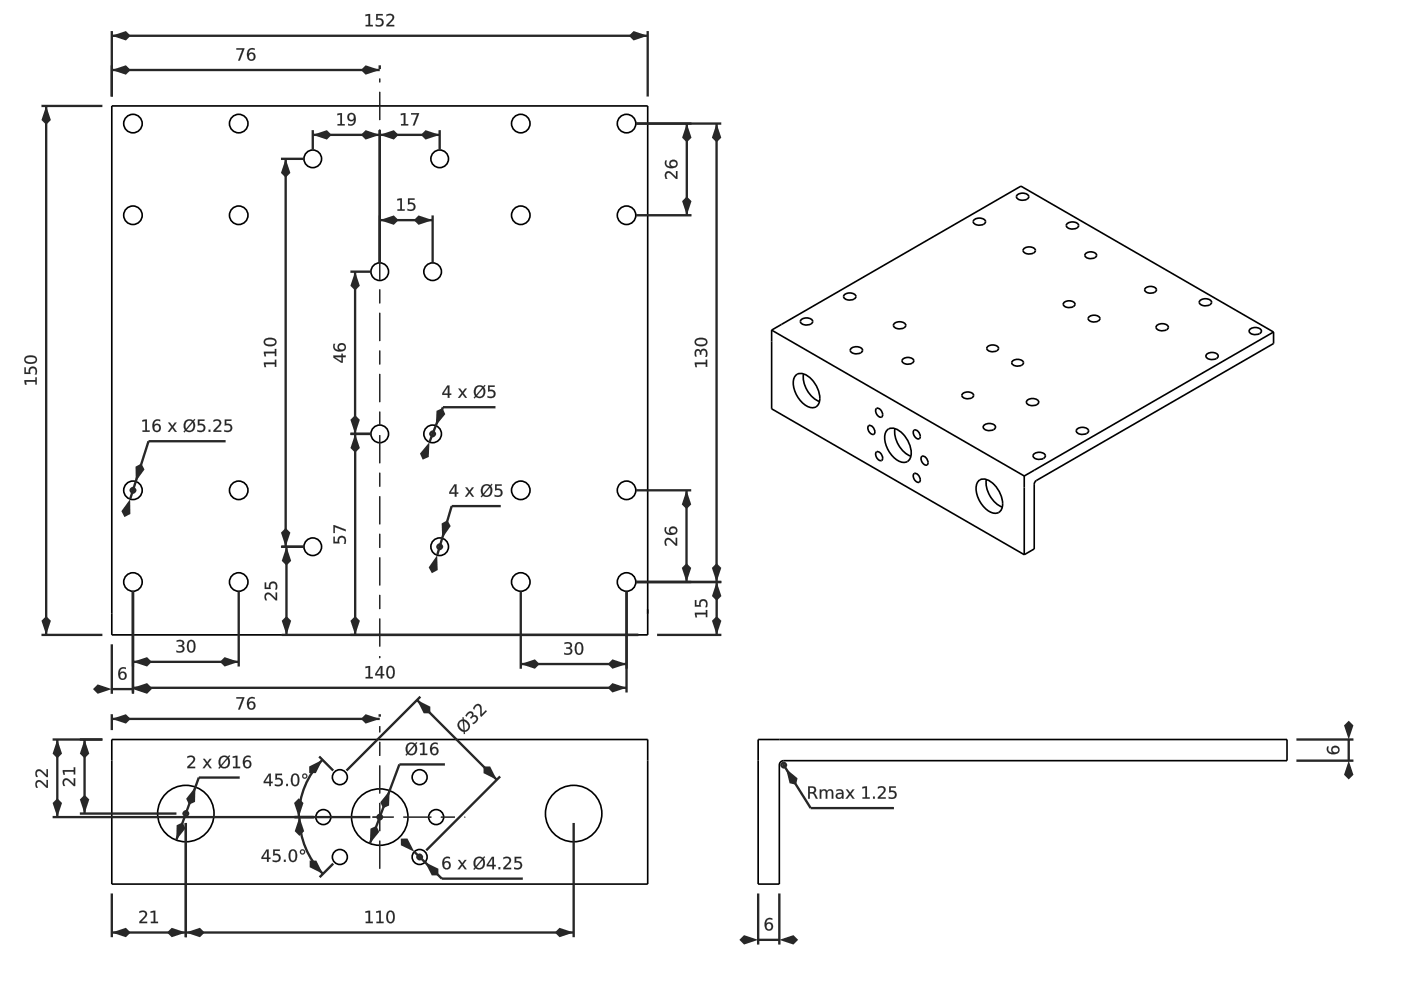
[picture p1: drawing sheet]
<svg xmlns="http://www.w3.org/2000/svg" width="297mm" height="210mm" viewBox="0 0 297 210" stroke-linecap="round" stroke-linejoin="round" font-family="sans-serif">
<g fill="none" stroke="#000" stroke-width=".35">
<path d="M23.7 22.5h113.6v112.1h-113.6zM206.6 46.6a1.59 1.59 0 0 1 2.4 .4 1.5 1.5 0 0 1-2.7 0zM215.8 41.3a1.59 1.59 0 0 1 2.3 .4 1.5 1.5 0 0 1-2.6 0zM217.2 52.7a1.59 1.59 0 0 1 2.3 .4 1.5 1.5 0 0 1-2.6 0zM226.3 47.4a1.59 1.59 0 0 1 2.4 .4 1.5 1.5 0 0 1-2.6 0zM230.1 53.8a1.55 1.55 0 0 1 2.4 .3 1.43 1.43 0 0 1-2.5 0zM163.6 70l52.9-30.5 53.5 30.9M163.6 70v16.7l53.6 30.9M163.6 70l53.6 30.9M168.6 79.7a2.04 2.04 0 0 1 2.9 .2 5.7 5.7 0 0 1 2.2 5.5 1.63 1.63 0 0 1-2.7 .7 5.7 5.7 0 0 1-2.6-6zM169.9 67.7a1.59 1.59 0 0 1 2.4 .5 1.5 1.5 0 0 1-2.6 0zM170.4 79.3a5.8 5.8 0 0 0 3.3 5.8"/>
<path d="M179.1 62.4a1.59 1.59 0 0 1 2.4 .5 1.5 1.5 0 0 1-2.6 0zM180.5 73.8a1.59 1.59 0 0 1 2.4 .5 1.5 1.5 0 0 1-2.6 0zM189.7 68.5a1.59 1.59 0 0 1 2.3 .5 1.5 1.5 0 0 1-2.6 0zM191.3 76.2a1.55 1.55 0 0 1 2.4 .3 1.43 1.43 0 0 1-2.5 0zM209.3 73.6a1.55 1.55 0 0 1 2.4 .3 1.43 1.43 0 0 1-2.5 0zM214.6 76.6a1.55 1.55 0 0 1 2.4 .3 1.43 1.43 0 0 1-2.5 0zM225.5 64.2a1.55 1.55 0 0 1 2.4 .3 1.43 1.43 0 0 1-2.5 0zM230.8 67.3a1.55 1.55 0 0 1 2.4 .2 1.43 1.43 0 0 1-2.5 0zM242.8 61.2a1.55 1.55 0 0 1 2.4 .2 1.43 1.43 0 0 1-2.5 0zM245.4 68.9a1.59 1.59 0 0 1 2.3 .5 1.5 1.5 0 0 1-2.6 0zM254.5 63.6a1.59 1.59 0 0 1 2.4 .5 1.5 1.5 0 0 1-2.6 0zM255.9 75a1.59 1.59 0 0 1 2.4 .5 1.5 1.5 0 0 1-2.6 0z"/>
<path d="M265.1 69.7a1.59 1.59 0 0 1 2.4 .5 1.5 1.5 0 0 1-2.7 0zM270 70.4v2.4l-50.5 29.3-.2 .6v13.7l-2.1 1.2M270 70.4l-52.8 30.5M184.2 90.2a1.22 1.22 0 0 1 1.1 1.9 1.22 1.22 0 0 1-1.1-1.9zM185.9 86.6a1.22 1.22 0 0 1 1 1.8 1.22 1.22 0 0 1-1-1.8zM185.9 95.8a1.22 1.22 0 0 1 1 1.8 1.22 1.22 0 0 1-1-1.8zM188 91.3a2.04 2.04 0 0 1 2.9 .2 5.7 5.7 0 0 1 2.2 5.5 1.63 1.63 0 0 1-2.7 .7 5.7 5.7 0 0 1-2.6-6zM189.7 90.9a5.8 5.8 0 0 0 3.4 5.8M193.8 91.2a1.22 1.22 0 0 1 1.1 1.8 1.22 1.22 0 0 1-1.1-1.8zM195.5 96.7a1.22 1.22 0 0 1 1 1.9 1.22 1.22 0 0 1-1-1.9zM204 83.5a1.55 1.55 0 0 1 2.4 .3 1.43 1.43 0 0 1-2.5 0zM208.7 90.1a1.59 1.59 0 0 1 2.4 .4 1.5 1.5 0 0 1-2.6 0z"/>
<path d="M217.9 84.8a1.59 1.59 0 0 1 2.3 .5 1.5 1.5 0 0 1-2.6 0zM219.3 96.2a1.59 1.59 0 0 1 2.3 .4 1.5 1.5 0 0 1-2.6 0zM228.4 90.9a1.59 1.59 0 0 1 2.4 .5 1.5 1.5 0 0 1-2.6 0zM193.8 100.4a1.22 1.22 0 0 1 1.1 1.8 1.22 1.22 0 0 1-1.1-1.8zM207.4 102a2.04 2.04 0 0 1 2.9 .3 5.7 5.7 0 0 1 2.1 5.5 1.63 1.63 0 0 1-2.6 .7 5.7 5.7 0 0 1-2.7-6zM209.1 101.7a5.8 5.8 0 0 0 3.4 5.8M217.2 100.9v16.7M137.3 129.2v.9M23.7 156.8h113.6v30.6h-113.6zM160.7 156.8h112.2v4.5h-106.7a.93 .93 0 0 0-1 .9v25.2h-4.5z"/>
<circle cx="28.2" cy="26.2" r="1.96"/>
<circle cx="50.6" cy="26.2" r="1.96"/>
<circle cx="66.3" cy="33.7" r="1.87"/>
<circle cx="93.2" cy="33.7" r="1.87"/>
<circle cx="110.4" cy="26.2" r="1.96"/>
<circle cx="132.8" cy="26.2" r="1.96"/>
<circle cx="28.2" cy="45.6" r="1.96"/>
<circle cx="50.6" cy="45.6" r="1.96"/>
<circle cx="80.5" cy="57.6" r="1.87"/>
<circle cx="91.7" cy="57.6" r="1.87"/>
<circle cx="110.4" cy="45.6" r="1.96"/>
<circle cx="132.8" cy="45.6" r="1.96"/>
<circle cx="80.5" cy="92" r="1.87"/>
<circle cx="91.7" cy="92" r="1.87"/>
<circle cx="28.2" cy="104" r="1.96"/>
<circle cx="50.6" cy="104" r="1.96"/>
<circle cx="66.3" cy="115.9" r="1.87"/>
<circle cx="93.2" cy="115.9" r="1.87"/>
<circle cx="110.4" cy="104" r="1.96"/>
<circle cx="132.8" cy="104" r="1.96"/>
<circle cx="28.2" cy="123.4" r="1.96"/>
<circle cx="50.6" cy="123.4" r="1.96"/>
<circle cx="110.4" cy="123.4" r="1.96"/>
<circle cx="132.8" cy="123.4" r="1.96"/>
<circle cx="39.4" cy="172.5" r="6"/>
<circle cx="68.6" cy="173.2" r="1.59"/>
<circle cx="72.1" cy="164.8" r="1.59"/>
<circle cx="80.5" cy="173.2" r="6"/>
<circle cx="89" cy="164.8" r="1.59"/>
<circle cx="92.5" cy="173.2" r="1.59"/>
<circle cx="121.6" cy="172.5" r="6"/>
<circle cx="72.1" cy="181.7" r="1.59"/>
<circle cx="89" cy="181.7" r="1.59"/>
</g>
<circle cx="166.2" cy="162.2" r=".25" fill="#272727"/>
<path d="M165.5 162.2a.73 .73 0 0 1 1.4 0 .73 .73 0 0 1-1.4 0zM165.9 162.2a.25 .25 0 0 0 .5 0 .25 .25 0 0 0-.5 0z" fill="#272727"/>
<path d="M166.2 162.2l5.7 9.1" fill="none" stroke="#272727" stroke-width=".5"/>
<path d="M166.7 163l2.4 2-.3 1.4-1.4-.3z" fill="#272727"/>
<path d="M171.9 171.3h17.6" fill="none" stroke="#272727" stroke-width=".5"/>
<g fill="#272727">
<path d="M171.3 166.7h.8a.73 .73 0 0 1 .9 .5 .73 .73 0 0 1-.4 .9l.8 1.2h-.4l-.5-.8-.4-.3h-.4v1.1h-.4zM171.7 167v.9h.4a.47 .47 0 0 0 .6-.4 .47 .47 0 0 0-.6-.5zM173.8 167.4h.3v.3a.67 .67 0 0 1 .7-.4 .67 .67 0 0 1 .5 .5 .69 .69 0 0 1 .9-.4 .69 .69 0 0 1 .5 .8v1.1h-.4v-1.1a.48 .48 0 0 0-.5-.6 .48 .48 0 0 0-.4 .6v1.1h-.3v-1.1a.49 .49 0 0 0-.5-.6 .49 .49 0 0 0-.5 .6v1.1h-.3zM177.7 168.4a.47 .47 0 0 0 .2 .8 .47 .47 0 0 0 .6-.6v-.2zM177.3 167.5a.95 .95 0 0 1 1.5 .7v1.1h-.3v-.3a.7 .7 0 0 1-.9 .4 .7 .7 0 0 1-.4-.8 .7 .7 0 0 1 .9-.5h.4a.71 .71 0 0 0-1.2-.3zM179.3 167.4h.4l.5 .7 .6-.7h.3l-.7 .9 .8 1h-.4l-.6-.7-.5 .7h-.4l.7-1zM182.8 166.9l1-.2v2.3h.6v.3h-1.5v-.3h.6v-1.9l-.7 .1zM185.1 168.9h.4v.4h-.4zM186.1 166.9a.92 .92 0 0 1 1.2-.2 .92 .92 0 0 1 .3 1.2l-1.1 1.1h1.3v.3h-1.7v-.3l.6-.5a1.13 1.13 0 0 0 .6-1.4l-.6-.1-.6 .2zM188.5 166.7h1.4v.3h-1v.7a.93 .93 0 0 1 1.2 .9 .93 .93 0 0 1-1.3 .8l-.4-.1v-.4a.74 .74 0 0 0 1 .2 .74 .74 0 0 0 .3-.9 .93 .93 0 0 0-1.2-.2z"/>
<path d="M171.3 166.7h.8a.75 .75 0 0 1 .9 .5 .75 .75 0 0 1-.4 .9l.3 .3 .5 1h-.4l-.6-1.1-.7-.1v1.2h-.4zM171.3 166.7v2.6h.4v-1.1l.7 .1 .6 1h.4l-.5-.9-.4-.3a.71 .71 0 0 0 .5-.9 .71 .71 0 0 0-.9-.5zM171.7 167v.9h.4a.45 .45 0 0 0 .5-.4 .45 .45 0 0 0-.5-.5zM171.7 167a.78 .78 0 0 1 .9 .3l.1 .2a.46 .46 0 0 1-.6 .5h-.4zM173.8 167.4h.3v.3a.67 .67 0 0 1 .7-.4 .67 .67 0 0 1 .6 .5h-.1a.7 .7 0 0 1 .9-.5 .7 .7 0 0 1 .5 .9v1.2h-.4v-1.2a.47 .47 0 0 0-.5-.6 .47 .47 0 0 0-.4 .6v1.2h-.3v-1.2a.47 .47 0 0 0-.5-.6 .47 .47 0 0 0-.5 .6v1.2h-.3zM173.8 167.4v1.9h.3v-1.1a.5 .5 0 0 1 .5-.6 .5 .5 0 0 1 .5 .6v1.1h.3v-1.1a.5 .5 0 0 1 .4-.6 .5 .5 0 0 1 .6 .6l-.1 1.1h.4v-1.1a.68 .68 0 0 0-.5-.8 .68 .68 0 0 0-.9 .4 .66 .66 0 0 0-.6-.4 .66 .66 0 0 0-.6 .4v-.4zM177.7 168.5a.46 .46 0 0 0 .3 .7 .46 .46 0 0 0 .5-.6v-.2zM177.7 168.4l.8-.1a.56 .56 0 0 1-.3 .8 .56 .56 0 0 1-.7-.3zM177.3 167.5a1.02 1.02 0 0 1 1.6 .7v1.2h-.4v-.4a.71 .71 0 0 1-.9 .4 .71 .71 0 0 1-.4-.9 .71 .71 0 0 1 .9-.4h.4a.7 .7 0 0 0-.5-.5 .7 .7 0 0 0-.7 .2zM177.3 167.5v.3a.72 .72 0 0 1 1.2 .3 .9 .9 0 0 0-1.3 .8 .73 .73 0 0 0 .7 .5 .73 .73 0 0 0 .6-.4v.3h.3a2.17 2.17 0 0 0-.2-1.7l-.6-.2zM179.3 167.4h.4l.5 .7 .6-.7h.4l-.8 .9 .8 1.1h-.4l-.6-.8-.5 .8h-.5l.8-1.1zM179.3 167.4l.8 .9-.8 1h.4l.5-.8 .6 .8h.4l-.8-1 .7-.9h-.3l-.6 .7-.5-.7zM182.8 166.8l1-.1v2.3h.6v.4h-1.5v-.4h.6v-1.9l-.7 .1zM182.8 166.9v.3l.7-.2v2.1l-.6-.1v.3h1.5v-.3l-.6 .1v-2.4zM185.1 168.9h.4v.5h-.4zM185.1 168.9v.4h.4v-.4zM186.1 166.8a.98 .98 0 0 1 1.1-.1 .98 .98 0 0 1 .5 1l-1.2 1.3h1.3v.4l-1.7-.1a1.9 1.9 0 0 1 1-1.3 .59 .59 0 0 0 .2-.9 .59 .59 0 0 0-.9 0l-.3 .1zM186.1 166.9v.3a.71 .71 0 0 1 .8-.2 .71 .71 0 0 1 .5 .6l-1.3 1.4v.3h1.7v-.3l-1.3 .1 1-1a.85 .85 0 0 0 0-1.2 .85 .85 0 0 0-1.1-.1zM188.5 166.7h1.4v.3h-1v.7a.95 .95 0 0 1 1.3 .9 .95 .95 0 0 1-1.4 .8l-.4-.1v-.4a.74 .74 0 0 0 .9 .2 .74 .74 0 0 0 .4-.9 .92 .92 0 0 0-1.2-.1zM188.5 166.7v1.3a.71 .71 0 0 1 1 0 .71 .71 0 0 1 .1 1 .71 .71 0 0 1-1 0l-.2-.1v.4a1.01 1.01 0 0 0 1.3-.1 1.01 1.01 0 0 0 .1-1.3l-.4-.2h-.6v-.7h1.1v-.3z"/>
</g>
<path d="M160.7 189.4v10.9M160.7 199.3h4.5M165.2 189.4v10.9" fill="none" stroke="#272727" stroke-width=".5"/>
<g fill="#272727">
<path d="M165.2 199.3l3-1 1 1-1 1z"/>
<path d="M157.8 198.3l2.9 1-2.9 1-1-1z"/>
<path d="M162.5 196.4a.57 .57 0 0 0 1.1 0 .57 .57 0 0 0-1.1 0zM162.4 195l.8-.4 .5 .1v.3a.82 .82 0 0 0-.9 0 .82 .82 0 0 0-.3 .9 .86 .86 0 0 1 1.2 .1 .86 .86 0 0 1-.3 1.3 .86 .86 0 0 1-1.2-.5l-.1-1.1z"/>
<path d="M162.5 196.4a.55 .55 0 0 0 1.1 0 .55 .55 0 0 0-1.1 0zM162.4 196.4a.6 .6 0 0 1 1.2 0 .6 .6 0 0 1-1.2 0zM162.4 195a1.18 1.18 0 0 1 1.4-.3v.4a.83 .83 0 0 0-.9-.1 .83 .83 0 0 0-.4 .9 .79 .79 0 0 1 1.2-.1 .94 .94 0 0 1-.4 1.5 .94 .94 0 0 1-1.2-1l.1-.9zM162.4 195a1.65 1.65 0 0 0 .4 2.3 .86 .86 0 0 0 1-.4 .86 .86 0 0 0-.2-1.1 .86 .86 0 0 0-1.2 .1 .84 .84 0 0 1 .4-.9 .84 .84 0 0 1 .9 0v-.3l-.5-.1z"/>
</g>
<path d="M274.9 156.8h12.1M286 156.8v4.5M274.9 161.3h12.1" fill="none" stroke="#272727" stroke-width=".5"/>
<g fill="#272727">
<path d="M286 161.3l1 3-1 1-1-1z"/>
<path d="M286 152.8l1 1-1 3-1-3z"/>
<path d="M282.5 159a.57 .57 0 0 0 1.1 0 .57 .57 0 0 0-1.1 0zM281.4 158.3h.3a.82 .82 0 0 0 0 .9 .82 .82 0 0 0 .8 .4 .86 .86 0 0 1 .2-1.3 .86 .86 0 0 1 1.2 .3 .86 .86 0 0 1-.4 1.2 1.43 1.43 0 0 1-2.2-1.1z"/>
<path d="M282.5 159a.55 .55 0 0 0 1.1 0 .55 .55 0 0 0-1.1 0zM282.5 159a.6 .6 0 0 1 1.2 0 .6 .6 0 0 1-1.2 0zM281.4 158.3h.4a.83 .83 0 0 0-.1 .9 .83 .83 0 0 0 .9 .4h-.1a.79 .79 0 0 1 .1-1.4 .93 .93 0 0 1 1.4 .6 .93 .93 0 0 1-1 1.1 1.23 1.23 0 0 1-1.4-.3 1.23 1.23 0 0 1-.2-1.3zM281.4 158.3a1.19 1.19 0 0 0 .2 1.3 1.19 1.19 0 0 0 1.4 .3 .89 .89 0 0 0 1.1-.8 .89 .89 0 0 0-1-.9 .89 .89 0 0 0-.8 1.1l.3 .3a.84 .84 0 0 1-.9-.3 .84 .84 0 0 1 0-1z"/>
</g>
<path d="M8.8 22.5h12.9M9.8 22.5v112.1M8.8 134.6h12.9" fill="none" stroke="#272727" stroke-width=".5"/>
<g fill="#272727">
<path d="M9.8 130.6l1 1-1 3-1-3z"/>
<path d="M9.8 22.5l1 3-1 .9-1-.9z"/>
<path d="M5.2 80.6h2.3v-.6h.3v1.5h-.3v-.6h-2l.1 .7h-.3zM5.2 77.9h.3v1.1h.6a.93 .93 0 0 1 .9-1.3 .93 .93 0 0 1 .8 1.3l-.1 .4h-.3a.74 .74 0 0 0 .1-.9 .74 .74 0 0 0-.9-.4 .93 .93 0 0 0-.1 1.2h-1.3zM5.5 75.9l-.1 .4a1.22 1.22 0 0 0 1.7 .4 .54 .54 0 0 0 .5-.6 .54 .54 0 0 0-.8-.4l-.9 .1zM5.3 75.8a1.8 1.8 0 0 1 2.5 .2 1.03 1.03 0 0 1-1.3 1.2 1 1 0 0 1-1.1-.3 1 1 0 0 1-.1-1.1z"/>
<path d="M5.2 80.6h2.3v-.6h.3v1.5h-.3v-.6h-2l.2 .7h-.4zM5.2 80.6l.1 1h.3l-.1-.7h2v.6h.3v-1.5h-.3v.6zM5.2 77.9h.3v1.1h.6a.95 .95 0 0 1 .9-1.3 .95 .95 0 0 1 .8 1.4l-.1 .3h-.3a.74 .74 0 0 0 .1-.9 .74 .74 0 0 0-.8-.3 .92 .92 0 0 0-.2 1.1h-1.3zM5.2 77.9v1.4h1.3a.71 .71 0 0 1-.1-1 .71 .71 0 0 1 1-.1 .71 .71 0 0 1 .1 1l-.1 .2h.3a1.01 1.01 0 0 0-.1-1.3 1.01 1.01 0 0 0-1.3-.1l-.2 .4v.6h-.6v-1.1zM5.5 76l-.1 .3a1.21 1.21 0 0 0 1.7 .4 .52 .52 0 0 0 .4-.6 .52 .52 0 0 0-.7-.4l-.9 .1zM5.5 75.9a1.78 1.78 0 0 1 2.1 .2v.2a1.24 1.24 0 0 1-1.7 .5l-.5-.4zM5.3 75.7a1.82 1.82 0 0 1 2.5 .3 1.05 1.05 0 0 1-1.3 1.2 1.01 1.01 0 0 1-1.1-.3 1.01 1.01 0 0 1-.1-1.2zM5.3 75.8a.96 .96 0 0 0 .1 1.1 .96 .96 0 0 0 1.1 .2 .98 .98 0 0 0 1-.2 .98 .98 0 0 0 .2-1.1 1.95 1.95 0 0 0-2.4 0z"/>
</g>
<path d="M134.8 123.4h18.1M139.3 134.6h13.6M151.9 123.4v11.2" fill="none" stroke="#272727" stroke-width=".5"/>
<g fill="#272727">
<path d="M151.9 130.6l1 1-1 3-.9-3z"/>
<path d="M151.9 123.4l1 3-1 1-.9-1z"/>
<path d="M147.3 129.9h2.4v-.6h.3v1.5h-.3v-.5h-2l.1 .6h-.3zM147.3 127.2h.3v1.1h.7a.93 .93 0 0 1 .9-1.3 .93 .93 0 0 1 .8 1.4l-.1 .3h-.4a.74 .74 0 0 0 .2-.9 .74 .74 0 0 0-.9-.3 .93 .93 0 0 0-.1 1.1h-1.4z"/>
<path d="M147.3 129.9h2.4l-.1-.6h.4v1.6h-.4l.1-.6h-2l.1 .6h-.4zM147.3 129.9l.2 1h.3l-.2-.7h2.1v.6h.3v-1.5h-.3v.6zM147.3 127.2h.4l-.1 1.1h.7a.95 .95 0 0 1 .9-1.3 .95 .95 0 0 1 .8 1.4l-.1 .3h-.4a.74 .74 0 0 0 .2-.9 .74 .74 0 0 0-.9-.3 .92 .92 0 0 0-.1 1.1h-1.4zM147.3 127.2v1.4h1.4a.71 .71 0 0 1-.1-1 .71 .71 0 0 1 1 0 .71 .71 0 0 1 0 1l-.1 .1h.4a1.01 1.01 0 0 0-.1-1.3 1.01 1.01 0 0 0-1.3-.1l-.2 .4v.6h-.7v-1.1z"/>
</g>
<path d="M134.8 104h11.8M145.6 104v19.4M134.8 123.4h11.8" fill="none" stroke="#272727" stroke-width=".5"/>
<g fill="#272727">
<path d="M145.6 119.4l1 1-1 3-1-3z"/>
<path d="M145.6 104l1 2.9-1 1-1-1z"/>
<path d="M141.1 114.3a1.11 1.11 0 0 1 1.7 .5l.5 .5v-1.3h.3v1.7h-.3l-.6-.6a1.13 1.13 0 0 0-1.4-.5l-.1 .5 .2 .6h-.3l-.2-.8zM142.1 112.5a.57 .57 0 0 0 1.1 0 .57 .57 0 0 0-1.1 0zM141 111.8h.3a.82 .82 0 0 0 0 .9 .82 .82 0 0 0 .8 .4 .86 .86 0 0 1 .2-1.3 .86 .86 0 0 1 1.2 .3 .86 .86 0 0 1-.4 1.2 1.43 1.43 0 0 1-2.2-1.1z"/>
<path d="M141.1 114.3a1.2 1.2 0 0 1 1.7 .5l.5 .5-.1-1.3h.4v1.7a1.9 1.9 0 0 1-1.4-1 .59 .59 0 0 0-.9-.2 .59 .59 0 0 0 0 1l.2 .2h-.4a1.45 1.45 0 0 1 0-1.4zM141.1 114.3l-.2 .4 .1 .6 .1 .4h.3a.71 .71 0 0 1-.2-.8 .71 .71 0 0 1 .6-.5l1.5 1.3h.3v-1.7h-.3v1.3l-1.4-1.2h-.5zM142.1 112.5a.55 .55 0 0 0 1.1 0 .55 .55 0 0 0-1.1 0zM142.1 112.5a.6 .6 0 0 1 1.2 0 .6 .6 0 0 1-1.2 0zM141 111.8h.4a.83 .83 0 0 0-.1 .9 .83 .83 0 0 0 .8 .4 .79 .79 0 0 1 0-1.3 .94 .94 0 0 1 1.5 .4 .94 .94 0 0 1-1 1.2 1.23 1.23 0 0 1-1.4-.3 1.23 1.23 0 0 1-.2-1.3zM141 111.8a1.19 1.19 0 0 0 .2 1.3 1.19 1.19 0 0 0 1.4 .3 .89 .89 0 0 0 1.1-.8 .89 .89 0 0 0-1-.9 .89 .89 0 0 0-.8 1.1l.3 .3a.84 .84 0 0 1-.9-.3 .84 .84 0 0 1 0-1z"/>
</g>
<path d="M134.8 26.2h18.1M151.9 26.2v97.2M134.8 123.4h18.1" fill="none" stroke="#272727" stroke-width=".5"/>
<g fill="#272727">
<path d="M151.9 119.4l1 1-1 3-1-3z"/>
<path d="M151.9 26.2l1 3-1 1-1-1z"/>
<path d="M147.3 76.8h2.3v-.5h.3v1.5h-.3v-.6h-2l.2 .6h-.4zM147.5 74.2l.3-.2h.4l.3 .5a.77 .77 0 0 1 1-.5 .77 .77 0 0 1 .5 1l-.1 .7h-.4a.77 .77 0 0 0 .2-.9 .77 .77 0 0 0-.7-.5l-.3 .3v.6h-.3v-.3a.43 .43 0 0 0-.4-.5 .43 .43 0 0 0-.4 .5l.1 .7h-.3l-.1-.7zM147.7 72.2l-.1 .3a1.22 1.22 0 0 0 1.6 .5 .54 .54 0 0 0 .5-.7 .54 .54 0 0 0-.7-.3h-1zM147.4 72a1.8 1.8 0 0 1 2.5 .2 1.03 1.03 0 0 1-1.3 1.2 1 1 0 0 1-1-.3 1 1 0 0 1-.2-1.1z"/>
<path d="M147.3 76.8h2.3v-.5h.4v1.5h-.4v-.6h-1.9l.1 .6h-.4zM147.3 76.8l.1 1h.4l-.2-.6h2.1l-.1 .6h.3v-1.5h-.3l.1 .6zM147.4 74.2a.6 .6 0 0 1 .7-.2 .6 .6 0 0 1 .4 .5 .71 .71 0 0 1 .7-.6 .71 .71 0 0 1 .7 .5l.1 .6-.1 .7h-.4a.76 .76 0 0 0 .2-.9 .76 .76 0 0 0-.7-.4l-.2 .2-.1 .6h-.3v-.3a.41 .41 0 0 0-.4-.5 .41 .41 0 0 0-.4 .5l.1 .7h-.3l-.1-.7zM147.5 74.3l-.2 .9 .1 .4h.3a.71 .71 0 0 1-.2-.8 .71 .71 0 0 1 .7-.4l.2 .3v.5h.3a.6 .6 0 0 1 .4-.9 .6 .6 0 0 1 .6 .9l-.2 .5h.3a1.01 1.01 0 0 0 .1-1.2 1.01 1.01 0 0 0-1-.5l-.4 .6a.59 .59 0 0 0-.4-.6 .59 .59 0 0 0-.6 .3zM147.7 72.2l-.1 .3a1.21 1.21 0 0 0 1.6 .5 .52 .52 0 0 0 .5-.7 .52 .52 0 0 0-.7-.3h-1zM147.7 72.2a1.78 1.78 0 0 1 2 .1v.2a1.24 1.24 0 0 1-1.7 .5l-.4-.3zM147.4 72a1.82 1.82 0 0 1 2.6 .2 1.05 1.05 0 0 1-1.4 1.2 1.01 1.01 0 0 1-1.1-.3 1.01 1.01 0 0 1-.1-1.1zM147.4 72a.96 .96 0 0 0 .1 1.1 .96 .96 0 0 0 1.1 .3 .98 .98 0 0 0 1.1-.3 .98 .98 0 0 0 .1-1.1 1.95 1.95 0 0 0-2.4 0z"/>
</g>
<path d="M134.8 26.2h11.8M145.6 26.2v19.4M134.8 45.6h11.8" fill="none" stroke="#272727" stroke-width=".5"/>
<g fill="#272727">
<path d="M145.6 41.7l1 .9-1 3-1-3z"/>
<path d="M145.6 26.2l1 3-1 1-1-1z"/>
<path d="M141.2 36.5a1.11 1.11 0 0 1 1.6 .5l.5 .5v-1.2h.3v1.6h-.3l-.5-.5a1.13 1.13 0 0 0-1.4-.6l-.1 .5 .2 .6h-.4l-.1-.7zM142.2 34.7a.57 .57 0 0 0 1.1 0 .57 .57 0 0 0-1.1 0zM141.1 34h.3a.82 .82 0 0 0 0 1 .82 .82 0 0 0 .8 .3 .86 .86 0 0 1 .1-1.3 .86 .86 0 0 1 1.3 .3 .86 .86 0 0 1-.5 1.2 1.43 1.43 0 0 1-2.1-1z"/>
<path d="M141.1 36.5a1.2 1.2 0 0 1 1.7 .5l.5 .5v-1.2h.3v1.7a1.9 1.9 0 0 1-1.3-1 .59 .59 0 0 0-.9-.2 .59 .59 0 0 0 0 .9l.1 .2h-.4a1.45 1.45 0 0 1 0-1.4zM141.2 36.5l-.2 .4v.6l.1 .4h.4a.71 .71 0 0 1-.3-.7 .71 .71 0 0 1 .7-.6l1.4 1.3h.3v-1.6h-.3v1.3l-1.3-1.2-.5-.1zM142.2 34.7a.55 .55 0 0 0 1.1 0 .55 .55 0 0 0-1.1 0zM142.2 34.7a.59 .59 0 0 1 1.1 0 .59 .59 0 0 1-1.1 0zM141.1 34h.3a.83 .83 0 0 0 0 .9 .83 .83 0 0 0 .8 .4 .79 .79 0 0 1-.1-1.2 .94 .94 0 0 1 1.6 .4 .94 .94 0 0 1-1.1 1.2 1.23 1.23 0 0 1-1.3-.3 1.23 1.23 0 0 1-.2-1.4zM141.1 34a1.19 1.19 0 0 0 .2 1.4 1.19 1.19 0 0 0 1.3 .2 .89 .89 0 0 0 1.1-.8 .89 .89 0 0 0-1-.9 .89 .89 0 0 0-.7 1.1l.3 .3a.84 .84 0 0 1-.9-.3 .84 .84 0 0 1 0-1z"/>
</g>
<g fill="#000">
<path d="M80.5 19.5v3zM80.5 16.6v.9z"/>
<path d="M80.5 22.5v3zM80.5 27.4v6zM80.5 35.4v3zM80.5 40.4v6zM80.5 48.4v3zM80.5 53.4v5.9zM80.5 61.3v3zM80.5 66.3v6zM80.5 74.3v3zM80.5 79.3v6zM80.5 87.3v3zM80.5 92.2v6zM80.5 100.2v3zM80.5 105.2v6zM80.5 113.2v3zM80.5 118.2v5.9zM80.5 126.1v3zM80.5 131.1v6zM80.5 139.1v.4z"/>
</g>
<g fill="none" stroke="#272727" stroke-width=".32">
<path d="M80.5 16.6v.9M80.5 19.5v6M80.5 27.4v6M80.5 35.4v3M80.5 40.4v6M80.5 48.4v3M80.5 53.4v5.9M80.5 61.3v3M80.5 66.3v6M80.5 74.3v3M80.5 79.3v6M80.5 87.3v3"/>
<path d="M80.5 92.2v6M80.5 100.2v3M80.5 105.2v6M80.5 113.2v3M80.5 118.2v5.9M80.5 126.1v3M80.5 131.1v6M80.5 139.1v.4"/>
</g>
<path d="M59.6 33.7h4.7M60.6 33.7v82.2M59.6 115.9h4.7" fill="none" stroke="#272727" stroke-width=".5"/>
<g fill="#272727">
<path d="M60.6 111.9l1 1-1 3-1-3z"/>
<path d="M60.6 33.7l1 3-1 1-1-1z"/>
<path d="M56 76.8h2.3v-.5h.3v1.5h-.3v-.6h-2l.1 .6h-.3zM56 74.6h2.3v-.6h.3v1.5h-.3v-.6h-2l.1 .6h-.3zM56.3 72.2l-.1 .3a1.22 1.22 0 0 0 1.7 .5 .54 .54 0 0 0 .4-.7 .54 .54 0 0 0-.7-.3h-.9zM56.1 72a1.8 1.8 0 0 1 2.5 .2 1.03 1.03 0 0 1-1.3 1.2 1 1 0 0 1-1.1-.3 1 1 0 0 1-.1-1.1z"/>
<path d="M55.9 76.8h2.4v-.5h.3v1.5h-.3v-.6h-2l.1 .6h-.3zM56 76.8l.1 1h.3l-.1-.6h2v.6h.3v-1.5h-.3v.6zM55.9 74.5l2.4 .1v-.6h.3v1.5h-.3v-.6h-2l.1 .7h-.3zM56 74.6l.1 .9h.3l-.1-.6h2v.6h.3v-1.5h-.3v.6zM56.3 72.2l-.1 .3a1.21 1.21 0 0 0 1.7 .5 .52 .52 0 0 0 .4-.7 .52 .52 0 0 0-.7-.3h-.9zM56.3 72.2a1.78 1.78 0 0 1 2 .1l.1 .2a1.24 1.24 0 0 1-1.7 .5l-.5-.3zM56.1 72a1.82 1.82 0 0 1 2.5 .2 1.05 1.05 0 0 1-1.3 1.2 1.01 1.01 0 0 1-1.1-.3 1.01 1.01 0 0 1-.1-1.1zM56.1 72a.96 .96 0 0 0 .1 1.1 .96 .96 0 0 0 1.1 .3 .98 .98 0 0 0 1-.3 .98 .98 0 0 0 .2-1.1 1.95 1.95 0 0 0-2.4 0z"/>
</g>
<path d="M59.7 115.9h4.6M60.7 115.9v18.7M59.7 134.6h75.6" fill="none" stroke="#272727" stroke-width=".5"/>
<g fill="#272727">
<path d="M60.7 130.6l1 1-1 3-1-3z"/>
<path d="M60.7 115.9l1 3-1 1-1-1z"/>
<path d="M56.3 125.9a1.11 1.11 0 0 1 1.6 .5l.5 .5v-1.3h.3v1.7h-.3l-.5-.6a1.13 1.13 0 0 0-1.4-.6l-.1 .6 .2 .6h-.3l-.2-.8zM56.1 123.5h.3v1.1h.7a.93 .93 0 0 1 .9-1.3 .93 .93 0 0 1 .8 1.3l-.1 .4h-.4a.74 .74 0 0 0 .2-.9 .74 .74 0 0 0-.9-.4 .93 .93 0 0 0-.2 1.2h-1.3z"/>
<path d="M56.3 125.9a1.2 1.2 0 0 1 1.7 .5l.4 .5v-1.3h.4l-.1 1.7a1.9 1.9 0 0 1-1.3-1 .59 .59 0 0 0-.9-.2 .59 .59 0 0 0 0 1l.1 .2h-.4a1.45 1.45 0 0 1 .1-1.4zM56.3 125.9l-.2 .4v.6l.2 .4h.3a.71 .71 0 0 1-.2-.8 .71 .71 0 0 1 .6-.5l1.4 1.3h.3v-1.7h-.3l.1 1.3-1.4-1.2h-.5zM56.1 123.5h.3v1.1h.7a.95 .95 0 0 1 .9-1.4 .95 .95 0 0 1 .8 1.4l-.1 .4h-.4a.74 .74 0 0 0 .1-.9 .74 .74 0 0 0-.8-.4 .92 .92 0 0 0-.1 1.2h-1.4zM56.1 123.5v1.4h1.3a.71 .71 0 0 1 0-1 .71 .71 0 0 1 1-.1 .71 .71 0 0 1 0 1l-.1 .2h.4a1.01 1.01 0 0 0-.1-1.3 1.01 1.01 0 0 0-1.3-.1l-.2 .4v.6h-.7v-1.1z"/>
</g>
<path d="M74.3 92h4.2M75.3 92v42.6M74.3 134.6h61" fill="none" stroke="#272727" stroke-width=".5"/>
<g fill="#272727">
<path d="M75.3 130.6l1 1-1 3-1-3z"/>
<path d="M75.3 92l1 3-1 1-1-1z"/>
<path d="M70.7 113.8h.3v1.1h.6a.93 .93 0 0 1 .9-1.3 .93 .93 0 0 1 .8 1.4l-.1 .3h-.3a.74 .74 0 0 0 .2-.9 .74 .74 0 0 0-.9-.3 .93 .93 0 0 0-.2 1.1h-1.3zM70.7 111.3l2.6 1v.3l-2.3-.8v1.2h-.3z"/>
<path d="M70.7 113.8h.3v1.1h.6a.95 .95 0 0 1 1-1.3 .95 .95 0 0 1 .8 1.4l-.1 .3h-.4a.74 .74 0 0 0 .1-.9 .74 .74 0 0 0-.8-.3 .92 .92 0 0 0-.2 1.1h-1.3zM70.7 113.8v1.4h1.3a.71 .71 0 0 1-.1-1 .71 .71 0 0 1 1.1-.1 .71 .71 0 0 1 0 1.1l-.1 .1h.3a1.01 1.01 0 0 0 0-1.3 1.01 1.01 0 0 0-1.4-.1l-.2 .4 .1 .6h-.7v-1.1zM70.7 111.3l2.6 1v.4l-2.3-.9v1.2h-.3zM70.7 111.3v1.7h.3v-1.3l2.3 .9v-.3z"/>
</g>
<path d="M74.3 57.6h4.2M75.3 57.6v34.4M74.3 92h4.2" fill="none" stroke="#272727" stroke-width=".5"/>
<g fill="#272727">
<path d="M75.3 88l1 1-1 3-1-3z"/>
<path d="M75.3 57.6l1 3-1 1-1-1z"/>
<path d="M71 75.7l1.4 .9v-.9zM70.7 75.4h1.7v-.4h.3v.4h.6v.3h-.6v1.2h-.4l-1.6-1.1zM71.8 73.6a.6 .6 0 0 0 1.2 0 .6 .6 0 0 0-1.2 0zM70.7 72.9h.4a.82 .82 0 0 0-.1 .9 .82 .82 0 0 0 .9 .4 .86 .86 0 0 1 .1-1.3 .86 .86 0 0 1 1.3 .3 .86 .86 0 0 1-.5 1.2 1.43 1.43 0 0 1-2.2-1.1z"/>
<path d="M71 75.7l1.4 .9v-.9zM70.9 75.7h1.5v1zM70.7 75.4h1.7v-.4h.3v.4h.6v.3h-.6v1.2h-.4l-1.6-1.1zM70.7 75.4v.4l1.6 1.1h.4v-1.2h.6v-.3h-.6v-.4h-.3v.4zM71.9 73.6a.55 .55 0 0 0 1.1 0 .55 .55 0 0 0-1.1 0zM71.8 73.6a.6 .6 0 0 1 1.2 0 .6 .6 0 0 1-1.2 0zM70.7 72.9h.4a.83 .83 0 0 0 0 .9 .83 .83 0 0 0 .8 .4 .79 .79 0 0 1-.1-1.2 .94 .94 0 0 1 1.5 .3 .94 .94 0 0 1-1 1.3 1.23 1.23 0 0 1-1.4-.3 1.23 1.23 0 0 1-.2-1.4zM70.7 72.9h.1a1.19 1.19 0 0 0 .2 1.3 1.19 1.19 0 0 0 1.3 .3 .89 .89 0 0 0 1.1-.8 .89 .89 0 0 0-1-.9 .89 .89 0 0 0-.7 1.1l.2 .3a.84 .84 0 0 1-.9-.3 .84 .84 0 0 1 .1-1z"/>
</g>
<path d="M80.5 45.7v9.9M80.5 46.7h11.2M91.7 45.7v9.9" fill="none" stroke="#272727" stroke-width=".5"/>
<g fill="#272727">
<path d="M88.7 45.7l3 1-3 1-1-1z"/>
<path d="M80.5 46.7l3-1 1 1-1 1z"/>
<path d="M84.2 42.2l1-.1v2.3h.6v.3h-1.5v-.3h.6v-2l-.7 .1zM86.5 42.1h1.4v.3h-1.1v.6a.93 .93 0 0 1 1.3 .9 .93 .93 0 0 1-1.4 .8l-.3-.1v-.3a.74 .74 0 0 0 .9 .1 .74 .74 0 0 0 .4-.9 .93 .93 0 0 0-1.2-.1z"/>
<path d="M84.2 42.2l1-.2v2.4h.6v.3h-1.5v-.3h.6v-2l-.7 .1zM84.2 42.2v.3l.7-.1v2h-.6v.3h1.5v-.3h-.6v-2.3zM86.5 42h1.4v.4h-1.1v.6a.95 .95 0 0 1 1.3 .9 .95 .95 0 0 1-1.4 .8l-.3-.1v-.4a.74 .74 0 0 0 .9 .2 .74 .74 0 0 0 .3-.9 .92 .92 0 0 0-1.1-.1zM86.5 42.1v1.3a.71 .71 0 0 1 1-.1 .71 .71 0 0 1 .1 1 .71 .71 0 0 1-1 .1l-.2-.1v.3a1.01 1.01 0 0 0 1.3-.1 1.01 1.01 0 0 0 .1-1.3l-.4-.2h-.6v-.7l1.1 .1v-.3z"/>
</g>
<path d="M23.7 6.6v13.9M23.7 7.6h113.6M137.3 6.6v13.9" fill="none" stroke="#272727" stroke-width=".5"/>
<g fill="#272727">
<path d="M134.3 6.6l3 1-3 1-1-1z"/>
<path d="M23.7 7.6l3-1 1 1-1 1z"/>
<path d="M77.5 3.1l1-.1v2.3h.5v.3h-1.5v-.3h.6v-2l-.6 .1zM79.8 3h1.3v.3h-1v.6a.93 .93 0 0 1 1.3 .9 .93 .93 0 0 1-1.4 .8l-.4-.1v-.3a.74 .74 0 0 0 1 .1 .74 .74 0 0 0 .3-.9 .93 .93 0 0 0-1.1-.1zM81.9 3.1a.92 .92 0 0 1 1.2-.1 .92 .92 0 0 1 .3 1.1l-1.1 1.2h1.3v.3h-1.7v-.3l.6-.6a1.13 1.13 0 0 0 .6-1.3l-.6-.2-.6 .3z"/>
<path d="M77.5 3.1l1-.1v2.3h.6v.3h-1.6v-.3h.6v-2l-.6 .1zM77.5 3.1v.3l.6-.1v2h-.6v.3h1.5v-.3h-.6l.1-2.3zM79.7 3h1.5v.3h-1.1v.6a.95 .95 0 0 1 1.3 .9 .95 .95 0 0 1-1.4 .8l-.4-.1v-.4a.74 .74 0 0 0 .9 .2 .74 .74 0 0 0 .4-.9 .92 .92 0 0 0-1.2-.1zM79.8 3v1.3a.71 .71 0 0 1 1-.1 .71 .71 0 0 1 0 1 .71 .71 0 0 1-1 .1l-.2-.1 .1 .3a1.01 1.01 0 0 0 1.3-.1 1.01 1.01 0 0 0 .1-1.3l-.4-.2h-.6v-.6h1v-.3zM81.9 3.1a.98 .98 0 0 1 1.1-.1 .98 .98 0 0 1 .5 1l-1.2 1.3h1.3v.3h-1.7a1.9 1.9 0 0 1 1-1.3 .59 .59 0 0 0 .2-.9 .59 .59 0 0 0-1 0l-.2 .1zM81.9 3.1v.4a.71 .71 0 0 1 .8-.3 .71 .71 0 0 1 .5 .6l-1.3 1.5v.3h1.7v-.3h-1.3l1-1a.85 .85 0 0 0 0-1.2 .85 .85 0 0 0-1.2-.1z"/>
</g>
<path d="M80.5 27.6v28M80.5 28.6h12.7M93.2 27.6v4.1" fill="none" stroke="#272727" stroke-width=".5"/>
<g fill="#272727">
<path d="M80.5 28.6l3-1 1 1-1 1z"/>
<path d="M90.2 27.6l3 1-3 1-1-1z"/>
<path d="M85 24.1l1-.1v2.3h.5v.3h-1.5v-.3h.6v-2l-.6 .1zM87.2 24h1.6l-.9 2.6h-.4l.9-2.3h-1.2z"/>
<path d="M85 24.1l1-.1v2.3h.6v.3h-1.6v-.3h.6v-2l-.6 .2zM85 24.1v.3l.6-.1v2h-.6v.3h1.5v-.3h-.6l.1-2.3zM87.1 24h1.8l-1 2.6h-.4l.9-2.3h-1.3zM87.2 24v.3h1.2l-.9 2.3h.4l.9-2.6z"/>
</g>
<path d="M66.3 27.6v4.1M66.3 28.6h14.2M80.5 27.6v28" fill="none" stroke="#272727" stroke-width=".5"/>
<g fill="#272727">
<path d="M66.3 28.6l3-1 1 1-1 1z"/>
<path d="M77.5 27.6l3 1-3 1-1-1z"/>
<path d="M71.5 24.1l1-.1v2.3h.6v.3h-1.5v-.3h.6v-2l-.7 .1zM73.9 24.2a.99 .99 0 0 1 1.2-.1 .99 .99 0 0 1 .3 1.2 1.15 1.15 0 0 1-.4 1.1 1.15 1.15 0 0 1-1.2 .1v-.3a.82 .82 0 0 0 .9 0 .82 .82 0 0 0 .4-.8 .86 .86 0 0 1-1.3 .1 .86 .86 0 0 1 .1-1.3zM73.9 24.9a.6 .6 0 0 0 1.2 0 .6 .6 0 0 0-1.2 0z"/>
<path d="M71.5 24.1l1-.1v2.3h.6v.3h-1.5v-.3h.6v-2l-.7 .2zM71.5 24.1v.3l.7-.1v2h-.6v.3h1.5v-.3h-.6v-2.3zM73.9 24.2a1.01 1.01 0 0 1 1.2-.1 1.01 1.01 0 0 1 .4 1.2 1.16 1.16 0 0 1-.5 1.2 1.16 1.16 0 0 1-1.2 0v-.3a.83 .83 0 0 0 .9 0 .83 .83 0 0 0 .4-.8 .88 .88 0 0 1-1.3 .1 .88 .88 0 0 1 .1-1.3zM73.9 24.2a.84 .84 0 0 0 0 1.3 .84 .84 0 0 0 1.2-.2 .84 .84 0 0 1-.3 .9 .84 .84 0 0 1-1 0v.3a1.19 1.19 0 0 0 1.3-.2 1.19 1.19 0 0 0 .3-1.3 .91 .91 0 0 0-.5-.9 .91 .91 0 0 0-1 .1zM73.9 24.9a.55 .55 0 0 0 1.1 0 .55 .55 0 0 0-1.1 0zM73.9 24.9a.6 .6 0 0 1 1.2 0 .6 .6 0 0 1-1.2 0z"/>
</g>
<path d="M28.2 125.4v15.9M50.6 125.4v15.9M28.2 140.3h22.4" fill="none" stroke="#272727" stroke-width=".5"/>
<g fill="#272727">
<path d="M47.6 139.3l3 1-3 1-1-1z"/>
<path d="M28.2 140.3l3-1 1 1-1 1z"/>
<path d="M37.5 135.8a1.07 1.07 0 0 1 1.6 .5l-.2 .4-.3 .2a.77 .77 0 0 1 .5 1 .77 .77 0 0 1-1 .5l-.7-.1v-.4a.77 .77 0 0 0 .8 .2 .77 .77 0 0 0 .5-.7l-.2-.3h-.7v-.3h.4a.43 .43 0 0 0 .5-.4 .43 .43 0 0 0-.6-.4l-.6 .1zM40.2 136.1a1.78 1.78 0 0 0 .2 2h.1a1.22 1.22 0 0 0 .5-1.7l-.3-.4zM40 135.8a.97 .97 0 0 1 1.2 .1 .97 .97 0 0 1 .2 1.1 1 1 0 0 1-.3 1.1 1 1 0 0 1-1.1 .1 1.97 1.97 0 0 1 0-2.4z"/>
<path d="M37.5 135.8a1.08 1.08 0 0 1 1.6 .5l-.2 .4-.3 .2a.71 .71 0 0 1 .6 .7 .71 .71 0 0 1-.5 .7l-.6 .1-.7-.1v-.4a.76 .76 0 0 0 .8 .2 .76 .76 0 0 0 .5-.7l-.2-.2-.7-.1v-.3h.4a.41 .41 0 0 0 .5-.4 .41 .41 0 0 0-.6-.4l-.6 .1zM37.5 135.8v.3a.71 .71 0 0 1 .7-.2 .71 .71 0 0 1 .5 .7l-.3 .2h-.6v.3a.6 .6 0 0 1 1 .4 .6 .6 0 0 1-.9 .6l-.5-.2v.3a1.01 1.01 0 0 0 1.2 .1 1.01 1.01 0 0 0 .4-1l-.5-.4a.67 .67 0 0 0 .5-.9 .67 .67 0 0 0-1-.3zM40.2 136.1a1.78 1.78 0 0 0 .2 2h.1a1.21 1.21 0 0 0 .5-1.7l-.3-.4zM40.2 136.1l.3-.2a1.23 1.23 0 0 1 .5 1.7 .55 .55 0 0 1-.6 .5 .55 .55 0 0 1-.4-.7v-1zM40 135.8a.99 .99 0 0 1 1.2 .1 .99 .99 0 0 1 .3 1.1 1.01 1.01 0 0 1-.3 1.1 1.01 1.01 0 0 1-1.2 .1 1.98 1.98 0 0 1 0-2.4zM40.1 135.8a1.79 1.79 0 0 0 .2 2.5 1.01 1.01 0 0 0 1.1-1.3 .98 .98 0 0 0-.3-1 .98 .98 0 0 0-1-.2z"/>
</g>
<path d="M110.4 125.4v16.4M132.8 125.4v16.4M110.4 140.8h22.4" fill="none" stroke="#272727" stroke-width=".5"/>
<g fill="#272727">
<path d="M129.8 139.8l3 1-3 1-.9-1z"/>
<path d="M110.4 140.8l3-1 1 1-1 1z"/>
<path d="M119.7 136.2a1.07 1.07 0 0 1 1.6 .6l-.1 .4-.4 .2a.77 .77 0 0 1 .5 1 .77 .77 0 0 1-1 .5l-.7-.2v-.3a.77 .77 0 0 0 .9 .2 .77 .77 0 0 0 .4-.8l-.2-.2-.6-.1v-.2h.3a.43 .43 0 0 0 .5-.5 .43 .43 0 0 0-.5-.4l-.7 .2zM122.5 136.5a1.78 1.78 0 0 0 .1 2l.2 .1a1.22 1.22 0 0 0 .5-1.7l-.4-.5zM122.3 136.3a.97 .97 0 0 1 1.1 .1 .97 .97 0 0 1 .3 1.1 1 1 0 0 1-.3 1.1 1 1 0 0 1-1.1 .1 1.97 1.97 0 0 1 0-2.4z"/>
<path d="M119.7 136.2a1.08 1.08 0 0 1 1.6 .6l-.1 .4-.4 .2a.71 .71 0 0 1 .6 .7 .71 .71 0 0 1-.5 .7l-.6 .1-.7-.2v-.3a.76 .76 0 0 0 .9 .1 .76 .76 0 0 0 .4-.7l-.2-.2h-.6v-.4h.3a.41 .41 0 0 0 .5-.4 .41 .41 0 0 0-.5-.3l-.7 .1zM119.7 136.2v.3a.71 .71 0 0 1 .8-.1 .71 .71 0 0 1 .4 .6l-.3 .2-.5 .1v.2a.6 .6 0 0 1 .9 .5 .6 .6 0 0 1-.9 .6l-.5-.2v.3a1.01 1.01 0 0 0 1.2 .1 1.01 1.01 0 0 0 .5-1.1l-.6-.3a.67 .67 0 0 0 .5-.9 .67 .67 0 0 0-1-.3zM122.5 136.5a1.78 1.78 0 0 0 .1 2l.2 .1a1.21 1.21 0 0 0 .4-1.7l-.3-.4zM122.5 136.5l.3-.1a1.23 1.23 0 0 1 .5 1.7 .55 .55 0 0 1-.7 .5 .55 .55 0 0 1-.4-.8l.1-.9zM122.3 136.3a.99 .99 0 0 1 1.1 .1 .99 .99 0 0 1 .3 1.1 1.01 1.01 0 0 1-.3 1.1 1.01 1.01 0 0 1-1.1 .1 1.98 1.98 0 0 1 0-2.4zM122.3 136.3a1.79 1.79 0 0 0 .2 2.5 1.01 1.01 0 0 0 1.2-1.3 .98 .98 0 0 0-.3-1.1 .98 .98 0 0 0-1.1-.1z"/>
<path d="M92.5 115.9a.75 .75 0 0 1 1.5 0 .75 .75 0 0 1-1.5 0zM93 115.9a.23 .23 0 0 0 .4 0 .23 .23 0 0 0-.4 0z"/>
</g>
<circle cx="93.2" cy="115.9" r=".25" fill="#272727"/>
<path d="M95.8 107.3l-3.1 10.4" fill="none" stroke="#272727" stroke-width=".5"/>
<g fill="#272727">
<path d="M93.6 111l1.3-.7 .7 1.2-1.8 2.6z"/>
<path d="M92.7 117.7l.1 3.2-1.2 .6-.7-1.2z"/>
</g>
<path d="M95.8 107.3h10.4" fill="none" stroke="#272727" stroke-width=".5"/>
<g fill="#272727">
<path d="M96.4 103l-.9 1.4h.9zM96.3 102.7h.5v1.7h.4v.3h-.4v.6h-.4v-.6h-1.2v-.3zM98.7 103.3h.3l.6 .7 .5-.7h.4l-.7 1 .7 1h-.4l-.6-.8-.5 .8h-.4l.8-1zM103.9 103.4l-1.3 1.4a.88 .88 0 0 0 1.1 .1 .88 .88 0 0 0 .3-1.1zM102.6 103.2l-.3 .8 .2 .7 1.2-1.5-.5-.3zM102.3 103a1.24 1.24 0 0 1 1.6-.1l.3-.3 .2 .1-.3 .4a1.33 1.33 0 0 1 0 1.7 1.33 1.33 0 0 1-1.7 .3l-.3 .3-.2-.1 .3-.4a1.65 1.65 0 0 1 .1-1.9zM105 102.7h1.4v.3h-1.1v.6a.93 .93 0 0 1 1.3 .9 .93 .93 0 0 1-1.4 .8h-.3v-.4a.74 .74 0 0 0 .9 .2 .74 .74 0 0 0 .3-.9 .93 .93 0 0 0-1.1-.2z"/>
<path d="M96.4 103l-.9 1.4h.9zM96.4 102.9v1.5h-.9zM96.3 102.7h.5v1.7h.4v.3h-.4v.6h-.4v-.6h-1.2v-.4zM96.3 102.7l-1.1 1.7v.3h1.2v.6h.4v-.6h.4v-.3h-.4v-1.7zM98.6 103.3h.4l.6 .7 .5-.7h.4l-.7 1 .7 1h-.4l-.6-.8-.5 .8h-.4l.8-1zM98.7 103.3l.7 1-.8 1h.4l.5-.8 .6 .8h.4l-.8-1 .8-1h-.4l-.5 .8-.6-.8zM103.9 103.4l-1.3 1.4a.88 .88 0 0 0 1.1 .1 .88 .88 0 0 0 .3-1.1zM103.9 103.3a1.13 1.13 0 0 1-.9 1.8l-.4-.3zM102.6 103.2a1.61 1.61 0 0 0-.1 1.5l1.2-1.5a.81 .81 0 0 0-1.1 0zM102.5 103.2a.78 .78 0 0 1 1.2 0l-1.2 1.5a1.51 1.51 0 0 1 0-1.5zM102.3 103a1.26 1.26 0 0 1 1.6-.1l.3-.3 .2 .1-.3 .4a1.34 1.34 0 0 1 0 1.7 1.34 1.34 0 0 1-1.7 .3l-.3 .4-.2-.2 .3-.4a1.67 1.67 0 0 1 .1-1.9zM102.3 103a1.67 1.67 0 0 0-.1 1.9l-.3 .4 .2 .1 .3-.3a1.33 1.33 0 0 0 1.7-.3 1.33 1.33 0 0 0 0-1.7l.3-.4-.2-.1-.2 .3a1.26 1.26 0 0 0-1.7 .1zM104.9 102.7h1.5v.3h-1.1v.6a.95 .95 0 0 1 1.3 1 .95 .95 0 0 1-1.4 .8l-.4-.1v-.4a.74 .74 0 0 0 .9 .1 .74 .74 0 0 0 .4-.8 .92 .92 0 0 0-1.2-.2zM105 102.7v1.3a.71 .71 0 0 1 1-.1 .71 .71 0 0 1 0 1.1 .71 .71 0 0 1-1 0l-.1-.1v.3a1.01 1.01 0 0 0 1.3 0 1.01 1.01 0 0 0 .1-1.4l-.4-.2-.6 .1v-.7h1.1v-.3z"/>
<path d="M27.5 104a.73 .73 0 0 1 1.4 0 .73 .73 0 0 1-1.4 0zM27.9 104a.25 .25 0 0 0 .5 0 .25 .25 0 0 0-.5 0z"/>
</g>
<circle cx="28.2" cy="104" r=".25" fill="#272727"/>
<path d="M31.5 93.6l-3.9 12.2" fill="none" stroke="#272727" stroke-width=".5"/>
<g fill="#272727">
<path d="M28.7 98.9l1.3-.6 .6 1.2-1.8 2.6z"/>
<path d="M27.6 105.8v3.2l-1.2 .6-.7-1.2z"/>
</g>
<path d="M31.5 93.6h16.3" fill="none" stroke="#272727" stroke-width=".5"/>
<g fill="#272727">
<path d="M30.2 89.1l.9-.2v2.4h.6v.3h-1.5v-.3h.6v-2l-.6 .1zM32.7 90.7a.57 .57 0 0 0 1.1 0 .57 .57 0 0 0-1.1 0zM32.6 89.3l.8-.4 .5 .1v.3a.82 .82 0 0 0-.9 0 .82 .82 0 0 0-.3 .8 .86 .86 0 0 1 1.3 .2 .86 .86 0 0 1-.3 1.2 .86 .86 0 0 1-1.3-.4l-.1-1.1zM35.6 89.6h.4l.5 .7 .6-.7h.3l-.7 1 .8 1h-.4l-.6-.8-.5 .8h-.4l.7-1.1zM40.9 89.6l-1.3 1.5a.88 .88 0 0 0 1.1 0 .88 .88 0 0 0 .3-1zM39.5 89.5l-.2 .8 .2 .6 1.2-1.5-.5-.2zM39.3 89.3a1.24 1.24 0 0 1 1.6-.1l.3-.4 .2 .2-.3 .3a1.33 1.33 0 0 1 0 1.8 1.33 1.33 0 0 1-1.7 .3l-.3 .3-.2-.2 .3-.3a1.65 1.65 0 0 1 .1-1.9zM42 88.9h1.3v.3h-1v.7a.93 .93 0 0 1 1.3 .9 .93 .93 0 0 1-1.4 .8l-.4-.1v-.4a.74 .74 0 0 0 1 .2 .74 .74 0 0 0 .3-.9 .93 .93 0 0 0-1.1-.1zM44.2 91.1h.4v.5h-.4zM45.3 89.1a.92 .92 0 0 1 1.1-.1 .92 .92 0 0 1 .4 1.1l-1.1 1.2h1.2v.3h-1.6v-.3l.5-.6a1.13 1.13 0 0 0 .6-1.4l-.6-.1-.5 .2zM47.7 88.9h1.3v.3h-1v.7a.93 .93 0 0 1 1.3 .9 .93 .93 0 0 1-1.4 .8l-.4-.1v-.4a.74 .74 0 0 0 1 .2 .74 .74 0 0 0 .3-.9 .93 .93 0 0 0-1.1-.1z"/>
<path d="M30.2 89.1l1-.2-.1 2.4 .6-.1v.4h-1.5v-.4l.6 .1v-2l-.6 .1zM30.2 89.1v.3l.6-.2v2.1h-.6v.3h1.5v-.3h-.6v-2.4zM32.7 90.7a.55 .55 0 0 0 1.1 0 .55 .55 0 0 0-1.1 0zM32.6 90.7a.6 .6 0 0 1 1.2 0 .6 .6 0 0 1-1.2 0zM32.6 89.3a1.18 1.18 0 0 1 1.4-.3v.4a.83 .83 0 0 0-.9-.1 .83 .83 0 0 0-.4 .8 .79 .79 0 0 1 1.3 .1 .93 .93 0 0 1-.6 1.4 .93 .93 0 0 1-1.1-1l.1-.9zM32.6 89.3a1.65 1.65 0 0 0 .4 2.3 .86 .86 0 0 0 1.1-.4 .86 .86 0 0 0-.3-1.1 .86 .86 0 0 0-1.2 .1 .84 .84 0 0 1 .4-.9 .84 .84 0 0 1 .9 0v-.3l-.5-.1zM35.6 89.6h.4l.5 .7 .6-.7h.4l-.8 1 .8 1h-.4l-.6-.8-.5 .8h-.5l.8-1.1zM35.6 89.6l.8 .9-.8 1.1h.4l.5-.8 .6 .8h.4l-.8-1 .7-1h-.3l-.6 .7-.5-.7zM40.8 89.6l-1.2 1.5a.88 .88 0 0 0 1.1 0 .88 .88 0 0 0 .3-1zM40.9 89.6a1.13 1.13 0 0 1-.9 1.7l-.4-.2zM39.6 89.5a1.61 1.61 0 0 0-.1 1.4l1.2-1.5a.81 .81 0 0 0-1.1 .1zM39.5 89.5a.78 .78 0 0 1 1.2-.1l-1.2 1.5a1.51 1.51 0 0 1 0-1.4zM39.3 89.3a1.26 1.26 0 0 1 1.6-.1l.3-.4 .2 .2-.3 .3a1.34 1.34 0 0 1 0 1.8 1.34 1.34 0 0 1-1.7 .3l-.3 .3-.2-.2 .3-.3a1.67 1.67 0 0 1 .1-1.9zM39.3 89.3a1.67 1.67 0 0 0-.1 1.9l-.3 .3 .2 .2 .3-.4a1.33 1.33 0 0 0 1.7-.2 1.33 1.33 0 0 0 0-1.8l.3-.3-.2-.2-.3 .4a1.26 1.26 0 0 0-1.6 .1zM41.9 88.9h1.5v.4l-1.1-.1v.7a.95 .95 0 0 1 1.3 .9 .95 .95 0 0 1-1.4 .8l-.4-.1v-.4a.74 .74 0 0 0 .9 .2 .74 .74 0 0 0 .4-.9 .92 .92 0 0 0-1.2-.1zM42 88.9v1.4a.71 .71 0 0 1 1-.1 .71 .71 0 0 1 0 1 .71 .71 0 0 1-1 0l-.2-.1v.4a1.01 1.01 0 0 0 1.4-.1 1.01 1.01 0 0 0 .1-1.3l-.4-.2h-.6v-.7h1v-.3zM44.2 91.1h.4v.5h-.4zM44.2 91.1v.5h.4v-.5zM45.3 89.1a.98 .98 0 0 1 1.1-.1 .98 .98 0 0 1 .5 1l-1.2 1.3 1.2-.1v.4h-1.7a1.9 1.9 0 0 1 1-1.4 .59 .59 0 0 0 .2-.9 .59 .59 0 0 0-.9 0l-.2 .2zM45.3 89.1v.3a.71 .71 0 0 1 .7-.2 .71 .71 0 0 1 .5 .6l-1.2 1.5v.3h1.6v-.3h-1.3l1-1a.85 .85 0 0 0 .1-1.2 .85 .85 0 0 0-1.2-.1zM47.6 88.9h1.5v.4l-1.1-.1v.7a.95 .95 0 0 1 1.3 .9 .95 .95 0 0 1-1.4 .8l-.4-.1v-.4a.74 .74 0 0 0 .9 .2 .74 .74 0 0 0 .4-.9 .92 .92 0 0 0-1.2-.1zM47.7 88.9v1.4a.71 .71 0 0 1 1-.1 .71 .71 0 0 1 0 1 .71 .71 0 0 1-1 0l-.2-.1 .1 .4a1.01 1.01 0 0 0 1.3-.1 1.01 1.01 0 0 0 .1-1.3l-.4-.2h-.6v-.7h1v-.3z"/>
</g>
<path d="M28.2 125.4v21.4M132.8 125.4v21.4M28.2 145.8h104.6" fill="none" stroke="#272727" stroke-width=".5"/>
<g fill="#272727">
<path d="M129.8 144.8l3 1-3 1-.9-1z"/>
<path d="M28.2 145.8l3-1 1 1-1 1z"/>
<path d="M77.5 141.3l1-.1v2.3h.5v.3h-1.5v-.3h.6v-2l-.6 .2zM80.7 141.5l-.9 1.4h.9zM80.6 141.2h.5v1.7h.4v.3h-.4v.6h-.4v-.6h-1.2v-.3zM82.5 141.6a1.78 1.78 0 0 0 .1 2h.2a1.22 1.22 0 0 0 .5-1.7l-.3-.4zM82.3 141.3a.97 .97 0 0 1 1.1 .1 .97 .97 0 0 1 .3 1.1 1 1 0 0 1-.3 1.1 1 1 0 0 1-1.1 .1 1.97 1.97 0 0 1 0-2.4z"/>
<path d="M77.5 141.3l1-.1v2.3h.6v.4h-1.6v-.4h.6v-1.9l-.6 .1zM77.5 141.3v.4l.6-.2v2.1l-.6-.1v.3h1.5v-.3l-.6 .1 .1-2.4zM80.7 141.5l-.8 1.4h.8zM80.7 141.5v1.4h-.9zM80.6 141.2h.5v1.7h.4v.3h-.4v.7h-.4v-.7h-1.2v-.3zM80.6 141.2l-1.1 1.7v.3h1.2v.6h.4v-.6h.4v-.3h-.4v-1.7zM82.5 141.6a1.78 1.78 0 0 0 .1 2h.2a1.21 1.21 0 0 0 .5-1.7l-.3-.4zM82.5 141.6l.3-.2a1.23 1.23 0 0 1 .5 1.7 .55 .55 0 0 1-.7 .5 .55 .55 0 0 1-.4-.7l.1-1zM82.3 141.3a.99 .99 0 0 1 1.1 .1 .99 .99 0 0 1 .3 1.1 1.01 1.01 0 0 1-.3 1.1 1.01 1.01 0 0 1-1.1 .1 1.98 1.98 0 0 1 0-2.4zM82.3 141.3a1.79 1.79 0 0 0 .2 2.5 1.01 1.01 0 0 0 1.2-1.3 .98 .98 0 0 0-.3-1 .98 .98 0 0 0-1.1-.2z"/>
</g>
<path d="M23.7 136.6v10.5M28.2 125.4v21.7M23.7 146.1h4.5" fill="none" stroke="#272727" stroke-width=".5"/>
<g fill="#272727">
<path d="M28.2 146.1l3-1 1 1-1 1z"/>
<path d="M20.7 145.1l3 1-3 1-1-1z"/>
<path d="M25.4 143.2a.6 .6 0 0 0 1.2 0 .6 .6 0 0 0-1.2 0zM25.3 141.8l.8-.4 .6 .2v.3a.82 .82 0 0 0-.9 0 .82 .82 0 0 0-.4 .8 .86 .86 0 0 1 1.3 .1 .86 .86 0 0 1-.3 1.3 .86 .86 0 0 1-1.2-.5l-.1-1.1z"/>
<path d="M25.5 143.2a.55 .55 0 0 0 1.1 0 .55 .55 0 0 0-1.1 0zM25.4 143.2a.6 .6 0 0 1 1.2 0 .6 .6 0 0 1-1.2 0zM25.3 141.8a1.18 1.18 0 0 1 1.4-.2v.3a.83 .83 0 0 0-.9 0 .83 .83 0 0 0-.4 .8 .79 .79 0 0 1 1.4 .1 .93 .93 0 0 1-.7 1.4 .93 .93 0 0 1-1-1.1v-.9zM25.4 141.8a1.65 1.65 0 0 0 .3 2.3 .86 .86 0 0 0 1.1-.4 .86 .86 0 0 0-.3-1.1 .86 .86 0 0 0-1.1 .2 .84 .84 0 0 1 .3-.9 .84 .84 0 0 1 1 0v-.3l-.6-.1z"/>
</g>
<path d="M39.4 174.5v24.2M121.6 174.5v24.2M39.4 197.7h82.2" fill="none" stroke="#272727" stroke-width=".5"/>
<g fill="#272727">
<path d="M118.6 196.7l3 1-3 1-1-1z"/>
<path d="M39.4 197.7l3-1 1 1-1 1z"/>
<path d="M77.5 193.2l1-.1v2.3h.5v.3h-1.5v-.3h.6v-2l-.6 .2zM79.8 193.2l.9-.1v2.3h.6v.3h-1.5v-.3h.6v-2l-.6 .2zM82.5 193.5a1.78 1.78 0 0 0 .1 2h.2a1.22 1.22 0 0 0 .5-1.7l-.3-.4zM82.3 193.2a.97 .97 0 0 1 1.1 .1 .97 .97 0 0 1 .3 1.1 1 1 0 0 1-.3 1.1 1 1 0 0 1-1.1 .1 1.97 1.97 0 0 1 0-2.4z"/>
<path d="M77.5 193.2l1-.1v2.3h.6v.3h-1.6v-.3h.6v-2l-.6 .2zM77.5 193.2v.4l.6-.2v2h-.6v.3h1.5v-.3h-.6l.1-2.3zM79.7 193.2l1.1-.1-.1 2.3h.6v.3h-1.5v-.3h.6v-2l-.7 .2zM79.8 193.2v.4l.6-.2v2h-.6v.3h1.5v-.3h-.6v-2.3zM82.5 193.5a1.78 1.78 0 0 0 .1 1.9l.2 .1a1.21 1.21 0 0 0 .5-1.7l-.3-.4zM82.5 193.4l.3-.1a1.23 1.23 0 0 1 .5 1.7 .55 .55 0 0 1-.7 .5 .55 .55 0 0 1-.4-.8l.1-.9zM82.3 193.2a.99 .99 0 0 1 1.1 .1 .99 .99 0 0 1 .3 1.1 1.01 1.01 0 0 1-.3 1.1 1.01 1.01 0 0 1-1.1 .1 1.98 1.98 0 0 1 0-2.4zM82.3 193.2a1.79 1.79 0 0 0 .2 2.5 1.01 1.01 0 0 0 1.2-1.3 .98 .98 0 0 0-.3-1 .98 .98 0 0 0-1.1-.2z"/>
</g>
<path d="M39.4 174.5v24.2M23.7 189.4v9.3M23.7 197.7h15.7" fill="none" stroke="#272727" stroke-width=".5"/>
<g fill="#272727">
<path d="M23.7 197.7l3-1 1 1-1 1z"/>
<path d="M36.4 196.7l3 1-3 1-1-1z"/>
<path d="M29.5 193.2a.92 .92 0 0 1 1.2-.1 .92 .92 0 0 1 .3 1.2l-1 1.1h1.2v.3h-1.7v-.3l.6-.5a1.13 1.13 0 0 0 .6-1.4l-.6-.1-.6 .2zM31.9 193.2l1-.1v2.3h.6v.3h-1.5v-.3h.6v-2l-.7 .2z"/>
<path d="M29.5 193.2a.98 .98 0 0 1 1.1-.1 .98 .98 0 0 1 .5 1l-1.1 1.3h1.2v.3h-1.7a1.9 1.9 0 0 1 1-1.3 .59 .59 0 0 0 .2-.9 .59 .59 0 0 0-.9 0l-.3 .1zM29.5 193.2v.4a.71 .71 0 0 1 .8-.3 .71 .71 0 0 1 .5 .7l-1.3 1.4v.3h1.7v-.3h-1.3l1-1a.85 .85 0 0 0 0-1.1 .85 .85 0 0 0-1.1-.1zM31.9 193.2l1-.1v2.3h.6v.3h-1.5v-.3h.6v-2l-.7 .2zM31.9 193.2v.4l.7-.2v2h-.6v.3h1.5v-.3h-.6v-2.3z"/>
</g>
<g fill="#000">
<path d="M79 173.2h1.5z"/>
<path d="M80.5 170.3v2.9zM80.5 162.3v6zM80.5 157.3v3zM80.5 154v1.3z"/>
<path d="M80.5 173.2v3zM80.5 178.2v6z"/>
<path d="M80.5 173.2h3zM85.5 173.2h6zM93.5 173.2h3zM98.5 173.2h.1z"/>
</g>
<path d="M80.5 154v1.3M80.5 157.3v3M79 173.2h4.5M80.5 162.3v6M80.5 170.3v5.9M80.5 178.2v6M85.5 173.2h6M93.5 173.2h3M98.5 173.2h.1" fill="none" stroke="#272727" stroke-width=".32"/>
<path d="M62.4 173.2h4.2M67.7 160.4l2.9 3M68.4 161.1a17.2 17.2 0 0 0-5.1 12.1" fill="none" stroke="#272727" stroke-width=".5"/>
<g fill="#272727">
<path d="M63.3 169.3l1 1-1 2.9-.9-2.9z"/>
<path d="M65.6 162.5l2.8-1.4-1.4 2.8h-1.4z"/>
<path d="M57.1 164.4l-.9 1.3h.9zM57 164h.4v1.7h.4v.3h-.4v.7h-.3v-.7h-1.2v-.3zM58.4 164h1.4v.3h-1.1v.7a.93 .93 0 0 1 1.3 .9 .93 .93 0 0 1-1.4 .8l-.3-.1v-.4a.74 .74 0 0 0 .9 .2 .74 .74 0 0 0 .3-.9 .93 .93 0 0 0-1.1-.1zM60.7 166.2h.3v.5h-.3zM62.3 164.4a1.78 1.78 0 0 0 .1 2h.2a1.22 1.22 0 0 0 .5-1.6l-.4-.5zM62.1 164.1a.97 .97 0 0 1 1.1 .2 .97 .97 0 0 1 .3 1.1 1 1 0 0 1-.3 1 1 1 0 0 1-1.1 .2 1.97 1.97 0 0 1 0-2.5zM64.3 164.6a.33 .33 0 0 0 .6 0 .33 .33 0 0 0-.6 0zM64.1 164.6a.56 .56 0 0 1 1.1 0 .56 .56 0 0 1-1.1 0z"/>
<path d="M57.1 164.4l-.9 1.4 .9-.1zM57.1 164.3v1.5h-.9zM57 164h.5l-.1 1.7h.4v.4l-.4-.1 .1 .7h-.4v-.7l-1.2 .1v-.4zM57 164l-1.1 1.7v.3h1.2v.7h.3v-.7h.4v-.3l-.4 .1v-1.8zM58.4 164h1.4v.4l-1.1-.1v.7a.95 .95 0 0 1 1.3 .9 .95 .95 0 0 1-1.4 .8l-.3-.1v-.4a.74 .74 0 0 0 .9 .2 .74 .74 0 0 0 .3-.9 .92 .92 0 0 0-1.1-.1zM58.4 164v1.4a.71 .71 0 0 1 1-.1 .71 .71 0 0 1 .1 1 .71 .71 0 0 1-1.1 0l-.1-.1v.4a1.01 1.01 0 0 0 1.3-.1 1.01 1.01 0 0 0 .1-1.3l-.4-.2h-.6v-.7h1.1v-.3zM60.7 166.2h.4v.5h-.4zM60.7 166.2v.5h.3v-.5zM62.3 164.4a1.78 1.78 0 0 0 .1 2h.2a1.21 1.21 0 0 0 .4-1.6l-.3-.5zM62.3 164.4l.3-.1a1.23 1.23 0 0 1 .5 1.7 .55 .55 0 0 1-.7 .4 .55 .55 0 0 1-.4-.7l.1-1zM62.1 164.1a.99 .99 0 0 1 1.1 .1 .99 .99 0 0 1 .3 1.2 1.01 1.01 0 0 1-.3 1 1.01 1.01 0 0 1-1.1 .2 1.98 1.98 0 0 1 0-2.5zM62.1 164.2a1.79 1.79 0 0 0 .2 2.5 1.01 1.01 0 0 0 1.2-1.3 .98 .98 0 0 0-.3-1.1 .98 .98 0 0 0-1.1-.1zM64.3 164.6a.32 .32 0 0 0 .6 0 .32 .32 0 0 0-.6 0zM64.3 164.6a.35 .35 0 0 1 .7 0 .35 .35 0 0 1-.7 0zM64 164.6a.6 .6 0 0 1 1.2 0 .6 .6 0 0 1-1.2 0zM64.1 164.6a.55 .55 0 0 0 1.1 0 .55 .55 0 0 0-1.1 0z"/>
</g>
<path d="M62.5 173.2h4.1M63.5 173.2a17 17 0 0 0 5 12.1M70.6 183.1l-2.8 2.9" fill="none" stroke="#272727" stroke-width=".5"/>
<g fill="#272727">
<path d="M63.5 173.2l1 3-1 1-1-1z"/>
<path d="M65.7 182.5h1.4l1.4 2.8-2.8-1.4z"/>
<path d="M56.6 180.4l-.9 1.4h.9zM56.5 180.1h.5v1.7h.3v.3h-.3v.6h-.4v-.6h-1.2v-.3zM57.9 180.1h1.4v.3h-1.1v.7a.93 .93 0 0 1 1.3 .9 .93 .93 0 0 1-1.3 .8l-.4-.1v-.4a.74 .74 0 0 0 1 .2 .74 .74 0 0 0 .3-.9 .93 .93 0 0 0-1.2-.2zM60.2 182.3h.4v.4h-.4zM61.8 180.5a1.78 1.78 0 0 0 .1 2h.2a1.22 1.22 0 0 0 .5-1.7l-.3-.4zM61.6 180.2a.97 .97 0 0 1 1.1 .1 .97 .97 0 0 1 .3 1.1 1 1 0 0 1-.3 1.1 1 1 0 0 1-1.1 .1 1.97 1.97 0 0 1 0-2.4zM63.8 180.6a.35 .35 0 0 0 .7 0 .35 .35 0 0 0-.7 0zM63.6 180.6a.56 .56 0 0 1 1.1 0 .56 .56 0 0 1-1.1 0z"/>
<path d="M56.6 180.4l-.9 1.4h.9zM56.6 180.4v1.4h-.9zM56.5 180.1h.5v1.7h.4v.3h-.4v.7h-.4v-.7h-1.2v-.3zM56.5 180.1l-1.1 1.7v.3h1.2v.6h.4l-.1-.6h.4v-.3h-.4l.1-1.7zM57.9 180.1h1.4v.3h-1.1v.7a.95 .95 0 0 1 1.4 .9 .95 .95 0 0 1-1.4 .8l-.4-.1v-.4a.74 .74 0 0 0 .9 .1 .74 .74 0 0 0 .4-.8 .92 .92 0 0 0-1.2-.1zM57.9 180.1v1.3a.71 .71 0 0 1 1 0 .71 .71 0 0 1 .1 1 .71 .71 0 0 1-1 0l-.2-.1v.4a1.01 1.01 0 0 0 1.3-.1 1.01 1.01 0 0 0 .1-1.3l-.4-.2h-.6v-.7h1.1v-.3zM60.2 182.3h.4v.5h-.4zM60.2 182.3v.4h.4v-.4zM61.8 180.5a1.78 1.78 0 0 0 .1 2h.2a1.21 1.21 0 0 0 .5-1.7l-.3-.4zM61.8 180.5l.3-.2a1.23 1.23 0 0 1 .5 1.7 .55 .55 0 0 1-.7 .5 .55 .55 0 0 1-.3-.7v-1zM61.6 180.2a.99 .99 0 0 1 1.1 .1 .99 .99 0 0 1 .3 1.1 1.01 1.01 0 0 1-.3 1.1 1.01 1.01 0 0 1-1.1 .1 1.98 1.98 0 0 1 0-2.4zM61.6 180.2a1.79 1.79 0 0 0 .2 2.5 1.01 1.01 0 0 0 1.2-1.3 .98 .98 0 0 0-.3-1 .98 .98 0 0 0-1.1-.2zM63.8 180.6a.35 .35 0 0 0 .7 0 .35 .35 0 0 0-.7 0zM63.8 180.6a.35 .35 0 0 1 .7 0 .35 .35 0 0 1-.7 0zM63.6 180.6a.58 .58 0 0 1 1.1 0 .58 .58 0 0 1-1.1 0zM63.6 180.6a.55 .55 0 0 0 1.1 0 .55 .55 0 0 0-1.1 0z"/>
</g>
<path d="M23.7 13.8v6.7M23.7 14.8h56.8M80.5 13.8v.8" fill="none" stroke="#272727" stroke-width=".5"/>
<g fill="#272727">
<path d="M77.5 13.8l3 1-3 1-1-1z"/>
<path d="M23.7 14.8l3-1 1 1-1 1z"/>
<path d="M50.1 10.2h1.7l-.9 2.6h-.4l.9-2.3h-1.3zM52.7 12a.6 .6 0 0 0 1.2 0 .6 .6 0 0 0-1.2 0zM52.7 10.6l.7-.4 .6 .1v.3a.82 .82 0 0 0-.9 0 .82 .82 0 0 0-.4 .8 .86 .86 0 0 1 1.3 .2 .86 .86 0 0 1-.3 1.2 .86 .86 0 0 1-1.2-.4l-.1-1.2z"/>
<path d="M50.1 10.2h1.7l-.9 2.7h-.4l.9-2.4h-1.3zM50.1 10.2v.3h1.3l-.9 2.3h.4l.9-2.6zM52.8 12a.55 .55 0 0 0 1.1 0 .55 .55 0 0 0-1.1 0zM52.7 12a.6 .6 0 0 1 1.2 0 .6 .6 0 0 1-1.2 0zM52.6 10.5a1.18 1.18 0 0 1 1.4-.2v.3a.83 .83 0 0 0-.9 0 .83 .83 0 0 0-.4 .8 .79 .79 0 0 1 1.2-.1 .94 .94 0 0 1-.3 1.6 .94 .94 0 0 1-1.2-1v-.9zM52.7 10.6a1.65 1.65 0 0 0 .3 2.2 .86 .86 0 0 0 1.1-.3 .86 .86 0 0 0-.3-1.2 .86 .86 0 0 0-1.1 .2 .84 .84 0 0 1 .3-.9 .84 .84 0 0 1 1 0v-.3l-.6-.1z"/>
</g>
<path d="M23.7 151.4v3.4M23.7 152.4h56.8M80.5 151.4v.6" fill="none" stroke="#272727" stroke-width=".5"/>
<g fill="#272727">
<path d="M77.5 151.4l3 1-3 1-1-1z"/>
<path d="M23.7 152.4l3-1 1 1-1 1z"/>
<path d="M50.1 147.8h1.7l-.9 2.6h-.4l.9-2.3h-1.3zM52.7 149.5a.6 .6 0 0 0 1.2 0 .6 .6 0 0 0-1.2 0zM52.7 148.1l.7-.3 .6 .1v.3a.82 .82 0 0 0-.9 0 .82 .82 0 0 0-.4 .8 .86 .86 0 0 1 1.3 .1 .86 .86 0 0 1-.3 1.3 .86 .86 0 0 1-1.2-.5l-.1-1.1z"/>
<path d="M50.1 147.8h1.7l-.9 2.6h-.4l.9-2.3h-1.3zM50.1 147.8v.3h1.3l-.9 2.3h.4l.9-2.6zM52.8 149.6a.55 .55 0 0 0 1.1 0 .55 .55 0 0 0-1.1 0zM52.7 149.6a.6 .6 0 0 1 1.2 0 .6 .6 0 0 1-1.2 0zM52.6 148.1a1.18 1.18 0 0 1 1.4-.2v.3a.83 .83 0 0 0-.9 0 .83 .83 0 0 0-.4 .8 .79 .79 0 0 1 1.2-.1 .94 .94 0 0 1-.3 1.6 .94 .94 0 0 1-1.2-1.1v-.8zM52.7 148.1a1.65 1.65 0 0 0 .3 2.3 .86 .86 0 0 0 1.1-.4 .86 .86 0 0 0-.3-1.1 .86 .86 0 0 0-1.1 .2 .84 .84 0 0 1 .3-.9 .84 .84 0 0 1 1 0v-.3l-.6-.1z"/>
</g>
<path d="M88.4 148.4l16.9 16.9M89.1 147.7l-15.6 15.7M106 164.6l-15.6 15.7" fill="none" stroke="#272727" stroke-width=".5"/>
<g fill="#272727">
<path d="M88.4 148.4l2.8 1.4v1.4h-1.4z"/>
<path d="M102.5 162.5h1.4l1.4 2.8-2.8-1.4z"/>
<path d="M98.4 152.9l.1 1.9a.88 .88 0 0 0 .8-.7 .88 .88 0 0 0-.5-1zM97.6 153.1a1.15 1.15 0 0 0 .7 1.7l-.2-1.9zM98.1 152.1h.2v.4a1.33 1.33 0 0 1 1.3 1.3 1.33 1.33 0 0 1-1 1.4v.4h-.3v-.4a1.33 1.33 0 0 1-1.3-1.2 1.33 1.33 0 0 1 1.1-1.5zM99.1 151.1a.66 .66 0 0 1 .9-.2 .66 .66 0 0 1 .3 .9 .77 .77 0 0 1 1 .3 .77 .77 0 0 1-.3 1l-.6 .4-.3-.2a.77 .77 0 0 0 .8-.5 .77 .77 0 0 0-.2-.8h-.3l-.5 .4-.2-.2 .2-.2a.43 .43 0 0 0 .1-.7 .43 .43 0 0 0-.7 .1l-.4 .6-.2-.3zM100.7 149.6a.87 .87 0 0 1 1.1-.2 .87 .87 0 0 1 .3 1.1v1l.9-.9 .2 .2-1.2 1.2-.2-.2v-.8a1.13 1.13 0 0 0-.5-1.4l-.5 .3-.3 .6-.2-.3z"/>
<path d="M98.4 152.9l.1 1.9a.88 .88 0 0 0 .8-.7 .88 .88 0 0 0-.5-.9zM98.3 152.9a1.13 1.13 0 0 1 .7 1.8l-.5 .2zM97.6 153.1a1.14 1.14 0 0 0 .7 1.7l-.2-1.9zM97.6 153.1l.5-.2 .2 1.9a1.22 1.22 0 0 1-.7-1.7zM98 152.1h.3v.4a1.34 1.34 0 0 1 1.3 1.3 1.34 1.34 0 0 1-1 1.4v.4l-.3 .1v-.5a1.34 1.34 0 0 1-1.3-1.3 1.34 1.34 0 0 1 1.1-1.4zM98.1 152.1v.4a1.33 1.33 0 0 0-1.1 1.5 1.33 1.33 0 0 0 1.3 1.2v.4h.3l-.1-.4a1.33 1.33 0 0 0 1.1-1.4 1.33 1.33 0 0 0-1.3-1.3v-.4zM99.1 151.1a.67 .67 0 0 1 .9-.3 .67 .67 0 0 1 .3 1 .71 .71 0 0 1 .9 0 .71 .71 0 0 1 .1 .9l-.3 .4-.6 .4-.3-.2a.76 .76 0 0 0 .7-.5 .76 .76 0 0 0-.1-.8h-.3l-.5 .4-.3-.2 .3-.3a.41 .41 0 0 0 .1-.6 .41 .41 0 0 0-.7 .1l-.4 .6-.2-.3zM99.1 151.2l-.4 .5 .2 .2a.71 .71 0 0 1 .4-.6 .71 .71 0 0 1 .8 .1l-.1 .4-.3 .4 .2 .2a.6 .6 0 0 1 1-.3 .6 .6 0 0 1-.3 1l-.5 .2 .3 .2a1.01 1.01 0 0 0 .9-.7 1.01 1.01 0 0 0-.4-1.1l-.7 .1a.64 .64 0 0 0-.2-.9 .64 .64 0 0 0-.9 .3zM100.7 149.6a.89 .89 0 0 1 1.1-.2 .89 .89 0 0 1 .3 1.1v1l.9-.9 .2 .2-1.2 1.2a1.9 1.9 0 0 1-.2-1.6 .59 .59 0 0 0-.5-.8 .59 .59 0 0 0-.7 .7v.2l-.3-.3zM100.7 149.6l-.4 .6 .2 .3a.71 .71 0 0 1 .4-.8 .71 .71 0 0 1 .8 .1l.1 2 .2 .2 1.2-1.2-.2-.2-.9 .9v-1.4a.77 .77 0 0 0-.5-.8 .77 .77 0 0 0-.9 .3z"/>
<path d="M38.7 172.5a.73 .73 0 0 1 1.4 0 .73 .73 0 0 1-1.4 0zM39.2 172.5a.23 .23 0 0 0 .4 0 .23 .23 0 0 0-.4 0z"/>
</g>
<circle cx="39.4" cy="172.5" r=".25" fill="#272727"/>
<path d="M42.2 164.9l-4.8 13.2" fill="none" stroke="#272727" stroke-width=".5"/>
<g fill="#272727">
<path d="M41.4 166.9v3.1l-1.3 .6-.6-1.3z"/>
<path d="M37.4 175l1.3-.6 .6 1.2-1.9 2.5z"/>
</g>
<path d="M42.2 164.9h8.6" fill="none" stroke="#272727" stroke-width=".5"/>
<g fill="#272727">
<path d="M39.7 160.4a.92 .92 0 0 1 1.2-.1 .92 .92 0 0 1 .3 1.1l-1.1 1.2h1.3v.3h-1.7v-.3l.6-.6a1.13 1.13 0 0 0 .6-1.4l-.6-.1-.6 .2zM43 160.9h.4l.5 .7 .6-.7h.3l-.7 1 .8 1h-.4l-.6-.8-.5 .8h-.4l.7-1.1zM48.2 160.9l-1.2 1.5a.88 .88 0 0 0 1.1 0 .88 .88 0 0 0 .3-1zM46.9 160.8l-.2 .8 .1 .6 1.3-1.5-.5-.2zM46.7 160.6a1.24 1.24 0 0 1 1.6-.1l.3-.4 .2 .2-.3 .3a1.33 1.33 0 0 1 0 1.8 1.33 1.33 0 0 1-1.7 .3l-.3 .3-.2-.2 .3-.3a1.65 1.65 0 0 1 .1-1.9zM49.4 160.4l.9-.2v2.4h.6v.3h-1.5v-.3h.6v-2l-.6 .1zM51.9 162a.57 .57 0 0 0 1.1 0 .57 .57 0 0 0-1.1 0zM51.8 160.6l.8-.4 .5 .1v.3a.82 .82 0 0 0-.9 0 .82 .82 0 0 0-.4 .9 .86 .86 0 0 1 1.3 .1 .86 .86 0 0 1-.3 1.2 .86 .86 0 0 1-1.2-.4l-.1-1.1z"/>
<path d="M39.7 160.4a.98 .98 0 0 1 1.1-.1 .98 .98 0 0 1 .5 1l-1.2 1.3 1.3-.1v.4h-1.7a1.9 1.9 0 0 1 1-1.4 .59 .59 0 0 0 .2-.9 .59 .59 0 0 0-1 0l-.2 .2zM39.7 160.4v.3a.71 .71 0 0 1 .8-.2 .71 .71 0 0 1 .5 .6l-1.3 1.5v.3h1.7v-.3h-1.3l1-1a.85 .85 0 0 0 0-1.2 .85 .85 0 0 0-1.2-.1zM43 160.9h.4l.5 .7 .6-.7h.4l-.8 1 .8 1h-.4l-.6-.8-.5 .8h-.5l.8-1.1zM43 160.9l.8 .9-.8 1.1h.4l.5-.8 .6 .8h.4l-.8-1 .7-1h-.3l-.6 .7-.5-.7zM48.2 160.9l-1.2 1.5a.88 .88 0 0 0 1.1 0 .88 .88 0 0 0 .3-1zM48.3 160.9a1.13 1.13 0 0 1-.9 1.7l-.4-.2zM47 160.8a1.61 1.61 0 0 0-.2 1.4l1.3-1.5a.81 .81 0 0 0-1.1 .1zM46.9 160.8a.78 .78 0 0 1 1.2-.1l-1.3 1.5a1.51 1.51 0 0 1 .1-1.4zM46.7 160.6a1.26 1.26 0 0 1 1.6-.1l.3-.4 .2 .2-.3 .3a1.34 1.34 0 0 1 0 1.8 1.34 1.34 0 0 1-1.7 .3l-.3 .3-.2-.2 .3-.3a1.67 1.67 0 0 1 .1-1.9zM46.7 160.6a1.67 1.67 0 0 0-.1 1.9l-.3 .3 .2 .2 .3-.4a1.33 1.33 0 0 0 1.7-.2 1.33 1.33 0 0 0 0-1.8l.3-.3-.2-.2-.3 .4a1.26 1.26 0 0 0-1.6 .1zM49.3 160.4l1.1-.2-.1 2.4 .6-.1v.4h-1.5v-.4l.6 .1v-2l-.7 .1zM49.4 160.4v.3l.6-.2v2.1h-.6v.3h1.5v-.3h-.6v-2.4zM51.9 162a.55 .55 0 0 0 1.1 0 .55 .55 0 0 0-1.1 0zM51.8 162a.6 .6 0 0 1 1.2 0 .6 .6 0 0 1-1.2 0zM51.8 160.6a1.18 1.18 0 0 1 1.3-.3v.4a.83 .83 0 0 0-.9-.1 .83 .83 0 0 0-.3 .9h-.1a.79 .79 0 0 1 1.4 0 .93 .93 0 0 1-.6 1.4 .93 .93 0 0 1-1.1-1v-.9zM51.8 160.6a1.65 1.65 0 0 0 .4 2.3 .86 .86 0 0 0 1-.4 .86 .86 0 0 0-.2-1.1 .86 .86 0 0 0-1.2 .1 .84 .84 0 0 1 .4-.9 .84 .84 0 0 1 .9 0v-.3l-.5-.1z"/>
<path d="M79.8 173.2a.75 .75 0 0 1 1.5 0 .75 .75 0 0 1-1.5 0zM80.3 173.3a.23 .23 0 0 0 .4 0 .23 .23 0 0 0-.4 0z"/>
</g>
<circle cx="80.5" cy="173.2" r=".25" fill="#272727"/>
<path d="M84.7 162.1l-6.3 16.7" fill="none" stroke="#272727" stroke-width=".5"/>
<g fill="#272727">
<path d="M82.6 167.6l-.1 3.2-1.3 .6-.6-1.3z"/>
<path d="M78.5 175.7l1.3-.6 .6 1.3-2 2.4z"/>
</g>
<path d="M84.7 162.1h9.6" fill="none" stroke="#272727" stroke-width=".5"/>
<g fill="#272727">
<path d="M87.9 158.1l-1.2 1.5a.88 .88 0 0 0 1.1 .1 .88 .88 0 0 0 .3-1.1zM86.6 158l-.2 .8 .1 .6 1.3-1.5-.6-.2zM86.3 157.8a1.24 1.24 0 0 1 1.7-.1l.3-.3 .2 .1-.3 .4a1.33 1.33 0 0 1 0 1.7 1.33 1.33 0 0 1-1.7 .3l-.3 .3-.2-.1 .3-.4a1.65 1.65 0 0 1 0-1.9zM89 157.6l1-.1v2.3h.6v.3h-1.5v-.3h.6v-2l-.7 .1zM91.6 159.2a.57 .57 0 0 0 1.1 0 .57 .57 0 0 0-1.1 0zM91.5 157.8l.8-.4 .5 .1v.3a.82 .82 0 0 0-.9 0 .82 .82 0 0 0-.4 .9 .86 .86 0 0 1 1.3 .1 .86 .86 0 0 1-.3 1.3 .86 .86 0 0 1-1.2-.5l-.1-1.1z"/>
<path d="M87.9 158.1l-1.2 1.5a.88 .88 0 0 0 1.1 .1 .88 .88 0 0 0 .2-1.1zM87.9 158.1a1.13 1.13 0 0 1-.8 1.8l-.5-.3zM86.6 158a1.61 1.61 0 0 0-.1 1.4l1.3-1.5a.81 .81 0 0 0-1.2 .1zM86.6 158a.78 .78 0 0 1 1.2-.1l-1.3 1.6a1.51 1.51 0 0 1 .1-1.5zM86.3 157.8a1.26 1.26 0 0 1 1.7-.1l.3-.4 .2 .2-.3 .4a1.34 1.34 0 0 1 0 1.7 1.34 1.34 0 0 1-1.8 .3l-.2 .3-.2-.1 .3-.4a1.67 1.67 0 0 1 0-1.9zM86.4 157.8a1.67 1.67 0 0 0-.1 1.9l-.3 .4 .2 .1 .2-.3a1.33 1.33 0 0 0 1.8-.3 1.33 1.33 0 0 0-.1-1.8l.4-.3-.2-.1-.3 .3a1.26 1.26 0 0 0-1.6 .1zM89 157.6l1-.2v2.4h.6v.3h-1.5v-.3h.6v-2l-.7 .1zM89 157.6v.3l.7-.1v2h-.6v.3h1.5v-.3h-.6v-2.3zM91.6 159.2a.55 .55 0 0 0 1.1 0 .55 .55 0 0 0-1.1 0zM91.5 159.2a.6 .6 0 0 1 1.2 0 .6 .6 0 0 1-1.2 0zM91.4 157.8a1.18 1.18 0 0 1 1.4-.3v.4a.83 .83 0 0 0-.9 0 .83 .83 0 0 0-.4 .8 .79 .79 0 0 1 1.4 .1 .93 .93 0 0 1-.6 1.3 .93 .93 0 0 1-1.1-1v-.9zM91.5 157.8a1.65 1.65 0 0 0 .3 2.3 .86 .86 0 0 0 1.1-.4 .86 .86 0 0 0-.3-1.1 .86 .86 0 0 0-1.1 .1 .84 .84 0 0 1 .3-.9 .84 .84 0 0 1 1 0v-.3l-.5-.1z"/>
<path d="M88.3 181.7a.73 .73 0 0 1 1.4 0 .73 .73 0 0 1-1.4 0zM88.7 181.7a.25 .25 0 0 0 .5 0 .25 .25 0 0 0-.5 0z"/>
</g>
<circle cx="89" cy="181.7" r=".25" fill="#272727"/>
<path d="M87.8 180.6l5.9 5.7" fill="none" stroke="#272727" stroke-width=".5"/>
<g fill="#272727">
<path d="M90.1 182.8l2.8 1.4 .1 1.4h-1.4z"/>
<path d="M85 177.8h1.4l1.4 2.8-2.8-1.4z"/>
</g>
<path d="M93.7 186.3h17.1" fill="none" stroke="#272727" stroke-width=".5"/>
<g fill="#272727">
<path d="M94.2 183.4a.57 .57 0 0 0 1.1 0 .57 .57 0 0 0-1.1 0zM94.1 182l.7-.4 .6 .1v.4a.82 .82 0 0 0-.9-.1 .82 .82 0 0 0-.4 .9 .86 .86 0 0 1 1.3 .1 .86 .86 0 0 1-.3 1.3 .86 .86 0 0 1-1.2-.5l-.1-1.1zM97.1 182.3h.4l.5 .7 .5-.7h.4l-.7 1 .7 1h-.3l-.6-.8-.6 .8h-.4l.8-1zM102.3 182.3l-1.2 1.5a.88 .88 0 0 0 1.1 .1 .88 .88 0 0 0 .2-1.1zM101 182.2l-.2 .8 .1 .6 1.3-1.5-.6-.2zM100.7 182a1.24 1.24 0 0 1 1.7-.1l.3-.3 .1 .1-.3 .4a1.33 1.33 0 0 1 .1 1.7 1.33 1.33 0 0 1-1.8 .3l-.2 .3-.2-.1 .3-.4a1.65 1.65 0 0 1 0-1.9zM104.4 182l-.9 1.4h.9zM104.3 181.7h.4v1.7h.4v.3h-.4v.6h-.3v-.6h-1.2v-.4zM105.7 183.9h.4v.4h-.4zM106.7 181.8a.92 .92 0 0 1 1.2-.1 .92 .92 0 0 1 .3 1.1l-1.1 1.2h1.3v.3h-1.7v-.3l.6-.6a1.13 1.13 0 0 0 .6-1.3l-.6-.2-.6 .3zM109.1 181.7h1.4v.3h-1.1v.6a.93 .93 0 0 1 1.3 .9 .93 .93 0 0 1-1.3 .8l-.4-.1v-.3a.74 .74 0 0 0 .9 .1 .74 .74 0 0 0 .4-.9 .93 .93 0 0 0-1.2-.1z"/>
<path d="M94.2 183.4a.55 .55 0 0 0 1.1 0 .55 .55 0 0 0-1.1 0zM94.1 183.4a.6 .6 0 0 1 1.2 0 .6 .6 0 0 1-1.2 0zM94 182a1.18 1.18 0 0 1 1.4-.3v.4a.83 .83 0 0 0-.9 0 .83 .83 0 0 0-.4 .8 .79 .79 0 0 1 1.4 .1 .93 .93 0 0 1-.6 1.4 .93 .93 0 0 1-1.1-1.1v-.9zM94.1 182a1.65 1.65 0 0 0 .3 2.3 .86 .86 0 0 0 1.1-.4 .86 .86 0 0 0-.3-1.1 .86 .86 0 0 0-1.1 .1 .84 .84 0 0 1 .3-.9 .84 .84 0 0 1 1 .1v-.4h-.6zM97.1 182.3h.4l.5 .7 .5-.7h.4l-.7 1 .8 1h-.4l-.6-.8-.6 .8h-.4l.8-1zM97.1 182.3l.7 1-.8 1h.4l.6-.8 .6 .8h.3l-.7-1 .7-1h-.4l-.5 .8-.5-.8zM102.3 182.4l-1.2 1.4a.88 .88 0 0 0 1 .1 .88 .88 0 0 0 .3-1.1zM102.3 182.3a1.13 1.13 0 0 1-.9 1.8l-.4-.3zM101 182.2a1.61 1.61 0 0 0-.1 1.4l1.3-1.5a.81 .81 0 0 0-1.2 .1zM101 182.2a.78 .78 0 0 1 1.2 0l-1.3 1.5a1.51 1.51 0 0 1 .1-1.5zM100.7 182a1.26 1.26 0 0 1 1.7-.1l.3-.4 .2 .2-.4 .4a1.34 1.34 0 0 1 .1 1.7 1.34 1.34 0 0 1-1.8 .3l-.2 .3-.2-.1 .3-.4a1.67 1.67 0 0 1 0-1.9zM100.7 182a1.67 1.67 0 0 0 0 1.9l-.3 .4 .2 .1 .2-.3a1.33 1.33 0 0 0 1.8-.3 1.33 1.33 0 0 0-.1-1.7l.3-.4-.1-.1-.3 .3a1.26 1.26 0 0 0-1.7 .1zM104.4 182l-.9 1.4h.9zM104.4 181.9v1.5h-.9zM104.3 181.7h.4v1.7h.4v.3h-.4v.6h-.3v-.6h-1.2v-.4zM104.3 181.7l-1.1 1.6v.4h1.2v.6h.3v-.6h.4v-.3h-.4v-1.7zM105.7 183.8h.4v.5h-.4zM105.7 183.9v.4h.4v-.4zM106.7 181.8a.98 .98 0 0 1 1.1-.1 .98 .98 0 0 1 .5 1l-1.2 1.3h1.3v.3h-1.7a1.9 1.9 0 0 1 1-1.3 .59 .59 0 0 0 .2-.9 .59 .59 0 0 0-1 0l-.2 .1zM106.7 181.8v.4a.71 .71 0 0 1 .8-.3 .71 .71 0 0 1 .5 .6l-1.3 1.5v.3h1.7v-.3h-1.3l1-1a.85 .85 0 0 0 0-1.2 .85 .85 0 0 0-1.2-.1zM109.1 181.7h1.4v.3h-1.1v.6a.95 .95 0 0 1 1.4 .9 .95 .95 0 0 1-1.4 .8l-.4-.1v-.4a.74 .74 0 0 0 .9 .2 .74 .74 0 0 0 .3-.8 .92 .92 0 0 0-1.1-.2zM109.1 181.7v1.3a.71 .71 0 0 1 1-.1 .71 .71 0 0 1 .1 1 .71 .71 0 0 1-1 .1l-.2-.1v.3a1.01 1.01 0 0 0 1.3-.1 1.01 1.01 0 0 0 .1-1.3l-.4-.2h-.6v-.6h1.1v-.3z"/>
<path d="M91 92a.75 .75 0 0 1 1.5 0 .75 .75 0 0 1-1.5 0zM91.5 92a.23 .23 0 0 0 .4 0 .23 .23 0 0 0-.4 0z"/>
</g>
<circle cx="91.7" cy="92" r=".25" fill="#272727"/>
<path d="M93.9 86.3l-2.8 7.4" fill="none" stroke="#272727" stroke-width=".5"/>
<g fill="#272727">
<path d="M92.5 87.1l1.3-.6 .6 1.3-2 2.5z"/>
<path d="M91.1 93.7l-.2 3.2-1.3 .6-.6-1.3z"/>
</g>
<path d="M93.9 86.3h11.2" fill="none" stroke="#272727" stroke-width=".5"/>
<g fill="#272727">
<path d="M94.9 82l-.9 1.4h.9zM94.8 81.7h.5v1.7h.4v.3h-.4v.7h-.4v-.7h-1.1v-.3zM97.2 82.4h.4l.5 .7 .5-.7h.4l-.7 .9 .7 1.1h-.4l-.5-.8-.6 .8h-.4l.8-1.1zM102.4 82.4l-1.3 1.5a.88 .88 0 0 0 1.1 0 .88 .88 0 0 0 .3-1zM101.1 82.3l-.3 .7 .2 .7 1.2-1.5-.5-.2zM100.8 82.1a1.24 1.24 0 0 1 1.7-.1l.2-.4 .2 .2-.3 .3a1.33 1.33 0 0 1 .1 1.8 1.33 1.33 0 0 1-1.8 .2l-.3 .4-.2-.2 .3-.3a1.65 1.65 0 0 1 .1-1.9zM103.5 81.7h1.4v.3h-1.1v.7a.93 .93 0 0 1 1.3 .9 .93 .93 0 0 1-1.4 .8l-.3-.1v-.4a.74 .74 0 0 0 .9 .2 .74 .74 0 0 0 .3-.9 .93 .93 0 0 0-1.1-.1z"/>
<path d="M94.9 82l-.8 1.5 .8-.1zM95 82v1.5h-1zM94.8 81.7h.5v1.7h.4v.4l-.4-.1v.7h-.4v-.7l-1.2 .1v-.4zM94.8 81.7l-1 1.7v.3h1.2l-.1 .7h.4v-.7h.4v-.3l-.4 .1v-1.8zM97.1 82.4h.5l.5 .7 .5-.7h.4l-.7 .9 .7 1.1h-.4l-.5-.8-.6 .8h-.4l.8-1.1zM97.2 82.4l.7 .9-.8 1.1h.4l.6-.8 .5 .8h.4l-.8-1.1 .8-.9h-.4l-.5 .7-.5-.7zM102.4 82.4l-1.3 1.5a.88 .88 0 0 0 1.1 0 .88 .88 0 0 0 .3-1zM102.4 82.4a1.13 1.13 0 0 1-.9 1.7l-.4-.2zM101.1 82.3a1.61 1.61 0 0 0-.1 1.4l1.2-1.5a.81 .81 0 0 0-1.1 .1zM101.1 82.3a.78 .78 0 0 1 1.2-.1l-1.3 1.5a1.51 1.51 0 0 1 .1-1.4zM100.8 82a1.26 1.26 0 0 1 1.7-.1l.2-.3 .2 .2-.3 .3a1.34 1.34 0 0 1 0 1.8 1.34 1.34 0 0 1-1.7 .3l-.3 .3-.2-.2 .3-.3a1.67 1.67 0 0 1 .1-2zM100.8 82.1a1.67 1.67 0 0 0 0 1.9l-.4 .3 .2 .2 .3-.4a1.33 1.33 0 0 0 1.7-.2 1.33 1.33 0 0 0 0-1.8l.3-.3-.2-.2-.2 .4a1.26 1.26 0 0 0-1.7 .1zM103.5 81.7h1.4v.4l-1.1-.1v.7a.95 .95 0 0 1 1.3 .9 .95 .95 0 0 1-1.4 .8l-.3-.1v-.4a.74 .74 0 0 0 .9 .2 .74 .74 0 0 0 .3-.9 .92 .92 0 0 0-1.1-.1zM103.5 81.7v1.4a.71 .71 0 0 1 1-.1 .71 .71 0 0 1 0 1 .71 .71 0 0 1-1 0l-.1-.1v.4a1.01 1.01 0 0 0 1.3-.1 1.01 1.01 0 0 0 .1-1.3l-.4-.2h-.6v-.7h1.1v-.3z"/>
</g>
<path d="M16.9 156.8h4.8M17.9 156.8v15.7M16.9 172.5h20.5" fill="none" stroke="#272727" stroke-width=".5"/>
<g fill="#272727">
<path d="M17.9 168.5l1 1-1 3-1-3z"/>
<path d="M17.9 156.8l1 3-1 1-1-1z"/>
<path d="M13.5 165.3a1.11 1.11 0 0 1 1.6 .5l.5 .4v-1.2h.3v1.7h-.3l-.5-.6a1.13 1.13 0 0 0-1.4-.6l-.1 .6 .2 .5h-.4l-.1-.7zM13.3 163.3h2.3v-.6h.3v1.5h-.3v-.6h-2l.2 .7h-.4z"/>
<path d="M13.5 165.2a1.2 1.2 0 0 1 1.7 .5l.4 .5v-1.2h.4l-.1 1.7a1.9 1.9 0 0 1-1.3-1 .59 .59 0 0 0-.9-.2 .59 .59 0 0 0 0 .9l.1 .3h-.4a1.45 1.45 0 0 1 .1-1.5zM13.5 165.3l-.2 .4v.5l.1 .4h.4a.71 .71 0 0 1-.2-.7 .71 .71 0 0 1 .6-.5l1.4 1.3h.3v-1.7h-.3l.1 1.3-1.4-1.2h-.5zM13.3 163.3h2.3v-.6h.4v1.5h-.4v-.6h-1.9l.1 .7h-.4zM13.3 163.3l.1 1h.4l-.2-.7h2.1l-.1 .6h.3v-1.5h-.3l.1 .6z"/>
</g>
<path d="M11.2 156.8h10.5M12.2 156.8v16.4M11.2 173.2h67.3" fill="none" stroke="#272727" stroke-width=".5"/>
<g fill="#272727">
<path d="M12.2 156.8l.9 3-.9 1-1-1z"/>
<path d="M12.2 169.3l.9 1-.9 2.9-1-2.9z"/>
<path d="M7.7 165.6a1.11 1.11 0 0 1 1.7 .5l.5 .5v-1.2h.3v1.6h-.3l-.6-.5a1.13 1.13 0 0 0-1.4-.6l-.1 .5 .2 .6h-.3l-.2-.7zM7.7 163.3a1.11 1.11 0 0 1 1.7 .5l.5 .5v-1.2h.3v1.7h-.3l-.6-.6a1.13 1.13 0 0 0-1.4-.6l-.1 .6 .2 .5h-.3l-.2-.7z"/>
<path d="M7.7 165.6a1.2 1.2 0 0 1 1.7 .5l.5 .5-.1-1.2h.4v1.7a1.9 1.9 0 0 1-1.4-1 .59 .59 0 0 0-.9-.2 .59 .59 0 0 0 0 .9l.2 .2h-.4a1.45 1.45 0 0 1 0-1.4zM7.7 165.6l-.2 .4 .1 .6 .1 .4h.3a.71 .71 0 0 1-.2-.7 .71 .71 0 0 1 .6-.6l1.5 1.3h.3v-1.6h-.3v1.3l-1.4-1.2-.5-.1zM7.7 163.3a1.2 1.2 0 0 1 1.7 .5l.5 .5-.1-1.2h.4v1.7a1.9 1.9 0 0 1-1.4-1 .59 .59 0 0 0-.9-.2 .59 .59 0 0 0 0 .9l.2 .3h-.4a1.45 1.45 0 0 1 0-1.5zM7.7 163.4l-.2 .3 .1 .6 .1 .4h.3a.71 .71 0 0 1-.2-.7 .71 .71 0 0 1 .6-.5l1.5 1.3h.3v-1.7h-.3v1.3l-1.4-1.2h-.5z"/>
</g>
</svg>
